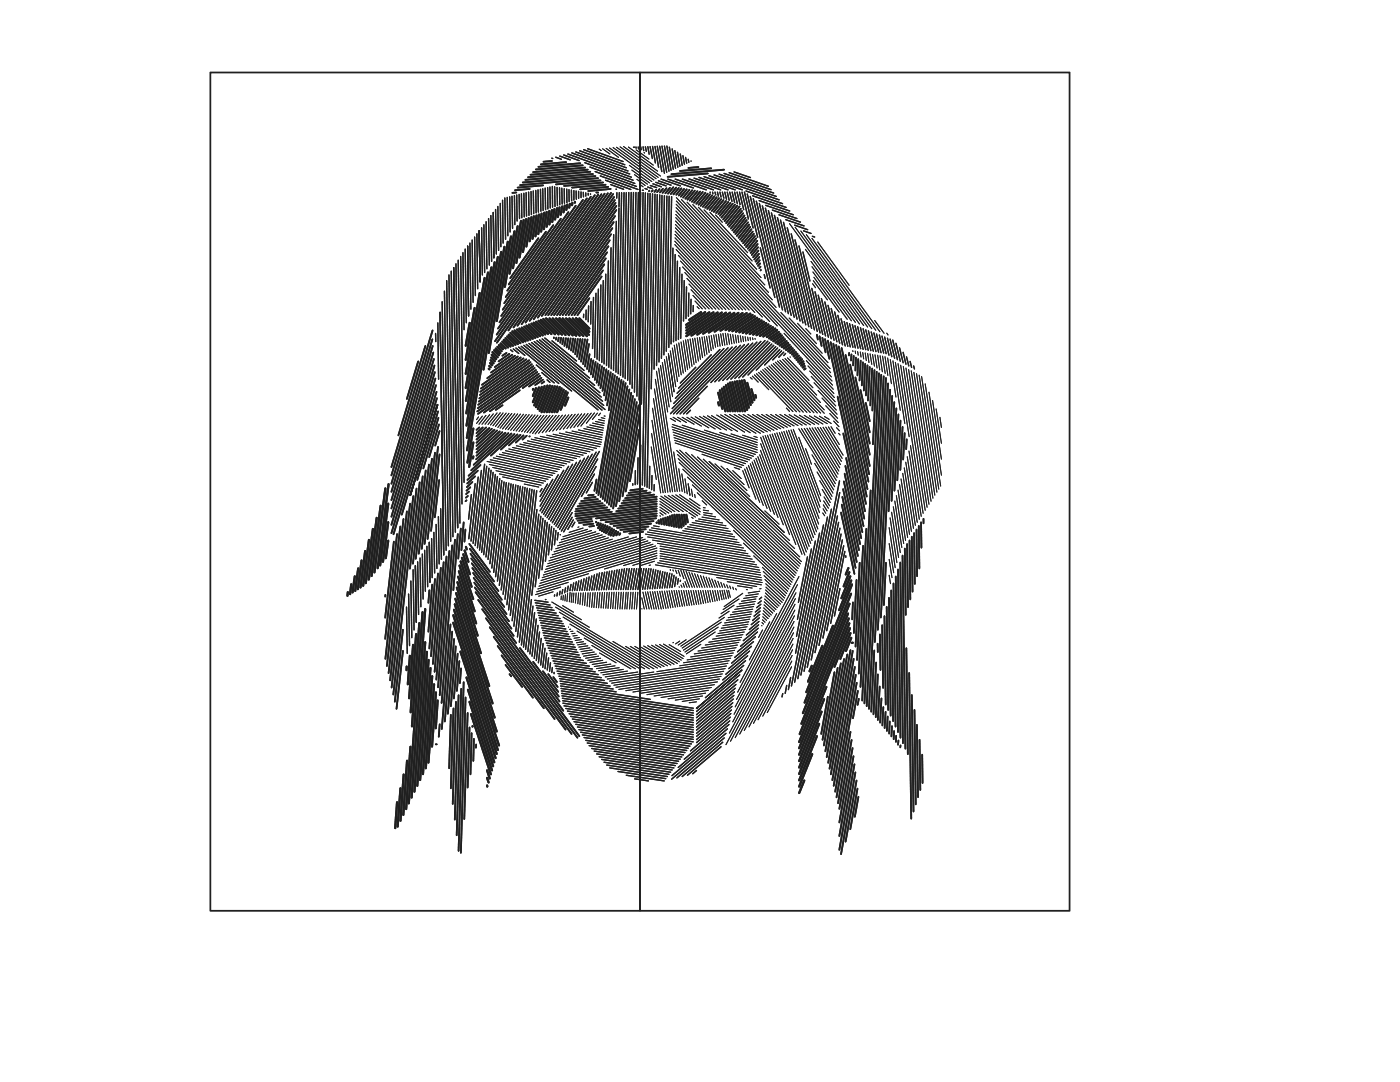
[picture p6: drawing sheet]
<svg xmlns="http://www.w3.org/2000/svg" width="279mm" height="216mm" viewBox="0 0 279 216" stroke-linecap="round" stroke-linejoin="round" font-family="sans-serif">
<!-- layer: Layer 3 -->
<g fill="none" stroke="#231f20" stroke-width=".35">
<path d="M83.5 72.1l-2.3 7.5M84.9 69l-5.4 17.9M86.3 67.7l-8.2 27.2M86.3 65.9l-8.2 27.3M86.4 69l-8.3 27.5M86.5 70.3l-8.4 27.8M86.6 71.6l-8.5 28.2M86.7 72.9l-8.6 28.5M86.8 74.3l-8.7 28.8M86.9 75.5l-8.8 29.2M87 76.9l-8.9 29.5M87.1 78.2l-8.6 28.4"/>
<path d="M87.2 79.5l-7 23.2M81.9 98.8l5.4-18-5.4 18M87.4 82.1l-4.1 13.7M87.5 83.4l-3 10.1M87.6 84.7l-2 6.5M87.7 86l-.8 2.9M85.7 117.8l-.2 2.5M86.3 116.7l-.8 9.3M86.8 115.5l-1.1 13.9M87.4 114.4l-1.4 16.5M88 113.3l-1.6 19.2M88.5 112.2l-1.8 21.9"/>
<path d="M89.1 111l-2 24.6M89.7 110l-2.3 27.1M90.2 108.8l-2.4 29.9M177.4 119.3l.4 23.5M177.9 117.8l.3 26.1M178.3 116.4l.4 28.6M178.8 115l.4 31.1M179.2 113.6l.5 33.6M179.7 112.3l.5 36M180.1 110.9l.6 38.5M180.6 109.5l.2 13.2M181 108.6l.2 12.5"/>
<path d="M181.5 107.8l.2 11.8M182 107.1l.1 11M182.4 106.4l.2 10.1M182.9 105.7l.1 9.3M183.4 104.9l.1 8.5M183.8 104.2l.1 5.1M184.3 103.5v.9M175.2 128.4v1.7M175.6 126.6l.1 7.1M176.1 124.8l.1 12.5M176.5 122.9l.3 17.7M177 121.1l.3 20.6"/>
<path d="M180.9 129.4l.3 21.1M181.4 134.3l.5 29.1M182 138.7l.3 23.2M182.5 141.7l.3 18.8M183 144.6l.2 14.5M183.5 147.6l.2 10M184 150.6l.1 5.6"/>
</g>
<g fill="none" stroke="#231f20" stroke-width=".26">
<path d="M151.9 119.9l-.6 .5M152 119.2l-.5 .4M146.3 139.5l-7.3 6.2M146.5 138.8l-7.5 6.3M146.6 138l-7.6 6.5M146.7 137.3l-7.7 6.5M146.9 136.6l-7.9 6.6M147.3 135.6l-8.3 7M147.6 134.7l-8.6 7.3M148.4 132.8l-7.6 6.4M148.8 131.8l-4.6 3.9M149.2 130.9l-4.4 3.6"/>
<path d="M149.6 129.9l-4.2 3.5M150 129l-4 3.3M150.4 128l-3.8 3.2M150.8 127.1l-3.6 3M151.2 126.1l-3.4 2.9M151.3 125.4l-3 2.4M151.4 124.7l-2.5 2M151.5 124l-2 1.6M151.5 123.3l-1.6 1.3M151.6 122.6l-1.4 1.2M151.7 121.9l-1.2 1M151.8 121.3l-1 .8"/>
<path d="M151.8 120.6l-.8 .7M139 141.4l9-7.7-9 7.7M139 153.8l-.7 .6M143.9 149l-6.7 5.7M144.2 148.1l-8.1 6.9M144.5 147.2l-9.4 8M144.9 146.3l-10.9 9.2M145.2 145.4l-11.1 9.4M145.5 144.6l-10.1 8.5M145.6 143.8l-9 7.7M145.7 143.1l-7.9 6.7M145.9 142.4l-6.9 5.8"/>
<path d="M146 141.7l-7 5.9M146.1 140.9l-7.1 6M146.2 140.2l-7.2 6.1"/>
</g>
<circle cx="87" cy="148.5" r=".18" fill="#231f20"/>
<g fill="none" stroke="#231f20" stroke-width=".35">
<path d="M103 38.4l-.7 .1M105.7 37.7l-2.9 .3M108.4 37l-5.1 .4M110.2 32.1l-1.7 .2M113 32.3l-5.1 .5M115.8 32.6l-8.3 .7M116.3 33l-9.4 .8M116.8 33.4l-10.4 .9M117.3 33.9l-11.4 1M117.8 34.3l-12.4 1.1M118.3 34.7l-13.4 1.2M118.8 35.1l-14.5 1.3"/>
<path d="M119 38.4h.4M119.3 35.6l-15.5 1.3M119.8 36l-8.8 .8M120.4 36.4l-7.8 .7M120.9 36.9l-6.7 .5M121.4 37.3l-5.6 .5M121.9 37.7l-4.5 .4M129.6 38l-.1 .1M130.3 38l-.3 .2M130.9 37.8l-.3 .5M131.6 37.7l-.5 .6M132.3 37.7l-.6 .7"/>
<path d="M133 37.5l-.8 1M133.7 37.5l-.9 1.1M134.4 37.4l-1.1 1.2M134.9 37.4l-1 1.3M135.5 37.5l-1.1 1.3M136 37.6l-1 1.3M136.5 37.7l-1 1.3M137 37.8l-1.1 1.4M137.6 37.9l-1.3 1.5M138.1 38l-1.3 1.7M138.7 38l-1.5 1.8M139.2 38.1l-1.6 1.9"/>
<path d="M139.4 33.3l-2 .2M139.7 38.2l-1.6 2.1M140.2 38.3l-1.7 2.1M140.8 38.5l-1.8 2.2M141.2 38.6l-1.8 2.3M141.3 34.6l-8.1 .7M141.7 38.8l-1.9 2.3M141.9 33.6l-6.2 .5M142.1 39l-1.8 2.3M142.6 39.2l-1.9 2.3M143 39.4l-1.8 2.3M143.5 39.5l-1.9 2.4"/>
<path d="M143.9 39.7l-1.8 2.4M144.4 39.9l-1.9 2.4M144.5 33.9l-10.5 .9M144.9 40.1l-2 2.4M145.3 40.3l-1.9 2.4M145.8 40.5l-2.1 2.5M146.2 40.6l-2.2 2.8M146.7 40.8l-2.4 3M147.1 41l-2.5 3.1M147.6 41.2l-2.7 3.3M147.9 41.7l-2.7 3.2M148.1 42.1l-2.6 3.1"/>
<path d="M148.3 42.6l-2.4 3M148.6 43l-2.4 3M148.8 43.5l-2.3 2.9M149 43.9l-2.2 2.8M149.3 44.4l-2.2 2.7M149.5 44.8l-2.1 2.6M149.7 45.3l-2 2.5M150 45.8l-2 2.4M150.2 46.2l-1.9 2.3M150.5 46.7l-1.9 2.2M150.7 47.1l-1.8 2.2M150.9 47.6l-1.7 2"/>
<path d="M151.1 48.1l-1.6 1.9M151.2 48.7l-1.4 1.8M151.3 49.3l-1.3 1.6M151.4 50l-1.1 1.3M151.5 50.7l-1 1.1M151.5 51.3l-.7 .9M151.6 51.9l-.5 .7M151.7 52.6l-.4 .5M151.8 53.2l-.3 .3M151.8 53.9v.1M101.1 70.4l-.8 .6M101.7 70.6l-2.2 1.5"/>
<path d="M102.2 70.8l-3.4 2.4M102.8 71l-4.8 3.3M103.3 71.1l-6.1 4.4M103.7 77.9l-5.9 4.2M103.9 71.3l-7.7 5.5M104.5 71.5l-8.5 6M105 71.7l-9.1 6.5M105.6 71.9l-9.8 6.9M105.9 72.3l-10.2 7.2M106.1 72.7l-10.5 7.4M106.4 73.1l-11 7.7M106.7 73.4l-11.3 8.1"/>
<path d="M107 73.8l-11.8 8.3M107.2 74.2l-11.8 8.4M107.5 74.6l-10.9 7.7M107.8 75l-3.5 2.4M108.1 75.4l-2.5 1.7M108.4 75.8l-1.6 1M108.6 76.1l-.5 .4M163 66.8l.2 .9M163.6 67.1l.4 1.9M164.1 67.4l.7 2.9M164.6 67.7l.9 3.9M165.2 68l7.4 34"/>
<path d="M165.8 68.3l7 32.2M166.3 68.6l6.7 30.5M166.9 68.8l6.2 28.8M167.2 79.2l5.3 24.3M167.4 69.1l5.9 27M168 69.4l5.5 25.2M168.8 70.8l4.8 22.2M169.5 70.4l-.1 .5M169.7 72.8l3.9 17.9M169.9 70.7l-.1 1.2M170.4 71l-.1 1.9M170.7 75.3l2.9 13.2"/>
<path d="M170.8 71.4l-.1 2.5M171.3 71.7l-.2 3.2M171.7 77.8l1.9 8.5M171.8 72l-.3 3.9M172.2 72.3l-.2 4.6M172.7 72.6l-.3 5.3M173.1 72.9l-.3 6M173.6 73.2l-.4 6.7M174.1 73.5l-.4 7.4M174.5 73.8l-.4 8.1M175 74.2l-.8 14.4M175.4 74.5l-3.3 65.3"/>
<path d="M175.9 74.8l-3.4 65.5M176.4 75.1l-3.4 65.8M176.8 75.4l-3.4 66M177.2 76.5l-2.6 51.6M177.6 77.8l-2.4 47.9M178.1 79l-2.3 44.2M82.5 99l-4.3 38.2M83.1 97.5l-4.6 41.1M83.8 96.3l-2 17.2M84.4 95l-2 17.5M85 93.9l-2 17.6M85.6 92.7l-2 17.8"/>
<path d="M86.2 91.5l-2 18M86.8 90.3l-2.1 18.2M87.4 89.2l-2.1 18.3M87.6 95.8l-.8 7.4M87.7 90.7l-1.7 15.2M93.1 99.8l-.2 .2M93.4 99l-.4 .3M93.6 98.1l-.6 .5M93.9 97.2l-.8 .7M94.3 96.2l-1.1 1M94.8 95l-1.5 1.5M95.4 93.9l-2.1 1.9"/>
<path d="M95.7 85.3l-.6 .5M95.9 92.8l-2.4 2.1M96.3 85.3l-1.2 1.1M97 85.3l-1.9 1.8M97.7 85.4l-2.6 2.3M98.1 85.6l-3 2.7M98.7 85.7l-3.6 3.3M99.2 85.9l-4.1 3.8M99.7 86.1l-4.6 4.2M100.3 86.2l-5.2 4.7M100.3 80.9l-1.4 .9M100.9 86.3l-5.9 5.4"/>
<path d="M101.5 86.4l-7 6.3M102.1 86.5l-8.1 7.3M102.7 86.6l-4.7 4.3M103.3 86.7l-3.3 3M103.9 86.8l-2.3 2.1M104.5 86.9l-1.6 1.4M105.1 87l-.8 .7M105.7 87.1h-.1M118.5 98.7l-1.1 .1M118.9 99.2l-2.3 .3M119.3 99.6l-3.3 .4M128.3 97.5l-2.5 .3"/>
<path d="M129 97.9l-3.6 .5M129.8 98.3l-4.7 .6M130.6 98.7l-5.8 .7M131.1 99.1l-6.7 .8M131.1 99.6l-7 .8M167.4 80.7l.2 .2M168.1 99.2l2.9 12.9M168.3 97.6l2.9 13.3M168.3 86.5l4 18.5M168.4 96.1l3 13.7M168.6 94.5l3.1 14.1M168.7 93l3.2 14.4"/>
<path d="M168.9 91.4l3.2 14.8M172.8 80.4l.8 3.7M173.8 97.9l-2.1 39.2M178.5 80.2l-1.2 21.8M178.9 81.5l-1 18.4M179.3 82.7l-.8 15.2M179.7 83.9l-.6 11.9M180.1 85.2l-.4 8.6M180.5 86.4l-.3 5.3M181 87.7l-.2 1.9M76.9 118.7v.3M78.6 108.1l-1.7 15.2"/>
<path d="M79.2 106.6l-2.3 20.9M79.9 105.1l-3 26.4M80.5 103.6l-3.3 29.3M81.2 102.1l-3.6 32.2M81.8 100.5l-3.9 35.3M90.8 107.7l-2.7 32.6M91.4 106.6l-.9 11.2M92 105.5l-.6 6M92.5 104.2l-.4 5.6M92.9 105.7l-.2 2.4M93.7 108.5l4.1 5.6M93.8 109.5l4.8 6.5"/>
<path d="M93.9 110.5l5.6 7.4M94 111.4l6.1 8.3M94.2 112.4l6.4 8.7M94.3 113.3l6.8 9.2M94.4 114.3l7.2 9.7M94.5 115.3l7.6 10.1M94.6 116.2l7.9 10.7M94.8 117.2l8.2 11.1M94.9 118.2l17.5 23.6M95.4 119.7l20.2 27.2M117.9 103.1l-2.9 .4M118.1 103.6l-2.8 .3"/>
<path d="M118.2 104l-2.7 .3M118.4 104.5l-2 .2M118.6 104.9l-1 .2M119.8 100l-4.1 .5M120.3 100.4l-5 .6M120.7 100.8l-5.8 .8M121.2 101.3l-6.4 .8M121.6 101.7l-6.8 .8M122.1 102.1l-7.3 .9M128.3 106.1l-2.7 .4M128.9 105.6l-4.4 .5M129.4 105.1l-5.6 .6"/>
<path d="M129.9 104.5l-6.7 .8M130.4 104l-7.9 .9M130.9 103.4l-9.1 1.1M131.1 100.1l-7.4 .9M131.1 100.5l-7.7 1M131.1 101l-8.1 1M131.1 101.5l-13.1 1.6M131.1 102l-12.2 1.4M131.1 102.5l-11.2 1.3M131.1 102.9l-10.2 1.3M167.8 102.3l2.7 12.2M168 100.7l2.7 12.6"/>
<path d="M170.9 115.7l-.5 10.6M171.6 112.3l-.9 16.7M172.3 108.9l-1.2 22.8M172.9 105.5l-1.5 28.9M176.8 112.3l-.4 8.4M80.4 125.7l-1.6 14.3M80.4 129.9l-1.3 11.5M89.9 124.6l-1.7 20.9M90.2 126l-1.4 18M90.6 127.5l-1.2 14.9M91 129l-1 11.9M91.3 130.4l-.7 9"/>
<path d="M91.5 138.7l-.7 24.8M91.7 131.9l-.5 6M92 133.4l-.2 2.9M92 137.4l-.9 29.3M92.5 136.1l-1 33.7M92.9 139.2l-.9 31M96.2 121.6l19 25.6M97 123.4l17.1 23M97.7 125.2l15.2 20.4M98.5 127.1l12.2 16.4M99.3 128.9l9.2 12.4M100.1 130.8l6.3 8.4"/>
<path d="M100.9 132.7l3.3 4.4M101.7 134.5l.3 .5M103.8 129.3l7.9 10.7M106.4 132.1l5.1 6.9M108.4 133.9l3 4.1M109.4 134.5l1.9 2.6M110.4 135.1l.7 1M165.2 139l-1.3 7.4M166.5 134.1l-2.3 13.5M167.2 133.3l-2.8 15.4M167.8 132.4l-3.1 17.5M168.5 131.5l-3.5 19.6"/>
<path d="M169.1 130.6l-3.8 21.6M169.7 129.7l-4.1 23.7M170.2 129.9l-4.4 24.6M170.2 120.2l-.1 3.4M170.4 131.5l-4.3 24.2M170.6 133.1l-4.2 23.7M170.8 134.7l-4.1 23.3M171 136.2l-4.1 22.9M171.2 137.9l-1 5.4M171.4 139.4l-.2 1.2M174.5 129.8l-.6 12.2M174.9 132.2l-.6 10.3"/>
<path d="M175.2 134.6l-.4 8.5M175.6 137l-.4 6.7M175.9 139.4l-.3 4.8M87.8 144.5l-.2 2.5M90 142.6l-.4 10.7M90.5 141.4l-.5 15.9M91 140l-.6 20.4M93.3 142.3l-.6 21.1M93.7 145.2l-.4 11.9M94.1 146.3l-.2 8.2M94.6 147.4l-.1 4.4M95 148.6v.6"/>
<path d="M169.7 146l-2.5 14.3M170 147.7l-2.5 13.7M170.1 149.3l-2.6 14.8M170.3 150.9l-2.8 15.9M170.5 152.5l-3 17.1M170.7 154.1l-2.9 16.3M170.9 155.7l-2.1 12.2M171.1 157.4l-1.4 8.1M171.3 159l-.7 4M176.3 141.1l-.2 3.7M176.7 142l-.2 3.3M177.2 143l-.2 2.8"/>
<path d="M177.6 144l-.1 2.4M178 144.9l-.1 2M178.4 145.9v1.6M178.8 146.8v1.2M179.3 147.8l-.1 .8M179.7 148.7v.4"/>
</g>
<g fill="none" stroke="#231f20" stroke-width=".2">
<path d="M119.6 29.8l.4 .3M120.3 29.7l1.4 1M121 29.6l2.5 1.8M121.6 29.5l8.9 6.4M122.4 29.5l8.5 6.2M123 29.4l8.4 6M123.8 29.3l8 5.8M124.4 29.2l6.8 5M125.4 29.3l5 3.7M125.6 33l4.5 3.2M126.1 33.9l3.5 2.6M126.6 34.8l2.6 2"/>
<path d="M127 29.9l2.5 1.8M127.1 35.8l1.7 1.2M127.6 36.7l.7 .6M128.5 30.4l.1 .1M135 39.4l19.1 20.4M136 39.8l17.4 18.6M134.7 48.1l12.8 13.7M134.7 48.8l12.1 13M134.7 46.8l14.1 15M134.7 47.4l13.5 14.4M134.8 46.1l14.7 15.8M134.8 44.8l17.3 18.5"/>
<path d="M134.8 45.5l15.8 16.9M134.8 44.1l18.8 20.1M134.9 42.8l31.1 33.2M134.9 43.4l20.2 21.6M134.9 42.1l31 33.1M134.9 49.8l11.3 12M134.9 40.7l30.8 32.8M134.9 41.4l30.9 33M135 40.1l19.9 21.2M135.4 51l10.1 10.8M135.8 52.1l9 9.7M136.2 53.2l8 8.5"/>
<path d="M136.7 54.4l6.8 7.3M137.1 55.5l5.7 6.2M137.1 40.3l15.5 16.6M137.5 56.7l4.7 5M137.9 57.8l3.6 3.8M138.3 40.8l13.6 14.6M138.3 58.9l2.6 2.7M139.4 41.3l11.6 12.4M140.5 41.9l9.6 10.2M141.7 42.4l7.5 8M142.8 42.9l1.4 1.5M157.6 44.6l14.8 20.4"/>
<path d="M158.7 45.3l14.5 20M159.8 46.1l14.2 19.5M160.7 49.7l10.8 15M160.9 46.8l13.9 19.1M161.9 52.2l8.8 12.1M162.1 53.2l7.8 10.8M162.1 47.6l13.5 18.6M162.2 56.6l.6 .8M162.2 54.3l6.9 9.4M162.3 56l2.8 3.8M162.4 55.3l5.1 7M163.2 48.3l6.3 8.6"/>
<path d="M130.4 79.5l2.9 18.7M130.6 77.6l3.2 20.6M130.8 75.7l3.4 22.4M131 74.1l3.7 24M131.4 73.5l3.8 24.6M131.8 72.9l1.4 9.3M132.2 72.3l1.3 8.9M132.6 71.7l1.3 8.5M133 71.2l1.2 8M133.4 70.6l1.1 7.6M133.8 70l1.1 7.2M134.2 69.4l1 6.7"/>
<path d="M134.6 68.9l.9 6.2M135 68.6l1 6.2M135.5 68.4l.9 6M135.9 68.2l.9 5.9M136.4 68l.8 5.8M136.8 67.8l.8 5.6M137.3 67.7l.8 5.4M137.7 67.6l.8 5.1M138.2 67.6l.7 4.8M138.7 67.5l.7 4.5M138.7 60.1l1.5 1.5M139.1 61.2l.4 .4"/>
<path d="M139.2 67.4l.6 4.3M139.6 67.3l.6 4.1M140.1 67.3l.6 3.7M140.5 67.2l.6 3.5M141 67.1l.5 3.2M141.5 67l.4 3M141.9 67l.5 2.6M142.4 66.8l.4 2.5M142.9 66.8l.4 2.3M143.4 66.7l.3 2.4M143.8 66.6l.4 2.4M144.3 66.5l.4 2.4"/>
<path d="M144.8 66.5l.3 2.3M145.3 66.6l.3 2.1M145.7 66.7l.3 1.9M146.2 66.8l.3 1.7M146.8 66.8l.2 1.6M147.3 66.9l.1 1.4M147.7 67l.2 1.2M148.2 67.1l.2 1.1M148.7 67.2l.1 .8M149.2 67.3l.1 .7M149.7 67.3l.1 .6M149.7 75.3l.4 .4"/>
<path d="M150.2 75.1l1.1 1.2M150.2 67.4l.1 .4M150.6 74.8l2.8 3M150.7 67.5v.2M151 74.6l7.2 7.5M151.4 74.3l7.6 7.9M151.8 74l7.8 8.2M152.2 73.8l8.1 8.4M152.6 73.5l8.4 8.8M153.1 73.3l8.6 9M153.5 73l8.9 9.4M153.9 72.8l9.2 9.6"/>
<path d="M154.3 72.5l9.5 9.9M154.7 72.3l9.8 10.2M155.2 72l9.3 9.8M155.6 71.9l8.1 8.4M155.8 62.4l9.5 10M156.2 71.7l6.8 7.2M156.5 66.5l9.7 10.4M156.7 71.5l5.5 5.9M157.2 71.4l4.3 4.5M157.5 63.5l6.6 7M157.7 71.2v.1M159.2 64.5l3.8 4.1"/>
<path d="M160.8 65.6l1 1.1M160.9 72l5.4 5.7M161.3 73l5.1 5.5M161.6 74l4.9 5.3M161.9 75.1l4.8 5.1M162.5 76.4l4.3 4.6M163.3 77.9l3.6 3.9M164 79.4l3.1 3.3M170.2 70v.2M170.7 70v.5M171.2 70.2l.1 .7M171.7 70.2l.1 1"/>
<path d="M172.2 70.3l.2 1.3M172.7 70.4l.2 1.6M173.2 70.5l.2 1.8M173.6 70.6l.4 2.1M174.1 70.7l.4 2.4M174.6 63.9l1.8 2.6M174.6 70.8l.4 2.6M175.2 70.9l.4 2.9M175.6 71l.5 3.2M176.1 71.1l.6 3.4M176.6 71.2l.6 3.7M177 66.5l.2 .3"/>
<path d="M177.2 71.4l.7 5.2M177.7 71.7l1.1 7.5M178.2 72l1.5 9.9M178.7 72.3l1.9 12.2M179.2 72.6l2.2 14.5M179.7 72.9l4.5 29.5M180.3 73.1l4.3 28.7M180.8 73.4l4.2 27.8M181.3 73.7l4.1 26.9M181.9 74l3.9 26M182.4 74.3l3.8 25.1M182.9 74.6l3.7 24.2"/>
<path d="M183.4 74.9l3.6 23.3M183.9 75.1l3.5 22.5M184.6 76.6l3.1 20.4M185.4 78.3l2.5 16.5M186.1 79.9l1.8 11.7M95.5 83.2l-.4 .5M96.3 83l-1.2 1.5M97 82.9l-1.4 1.8M97.2 92.1l13.1 2.8M97.7 92.7l12.1 2.6M97.7 82.7l-1.5 2M97.8 91.7l12.9 2.8"/>
<path d="M98.3 93.3l11.1 2.3M98.5 91.4l12.7 2.7M98.5 82.6l-1.7 2.1M99 93.9l9.9 2.1M99.1 91l12.5 2.7M99.2 82.4l-1.8 2.3M99.7 94.6l8.7 1.8M99.7 90.6l12.4 2.7M99.8 82.4l-1.9 2.4M100.3 90.3l12.3 2.6M100.3 95.2l7.7 1.6M100.4 82.4l-2 2.6"/>
<path d="M100.9 89.9l12.2 2.7M101 82.4l-2.1 2.7M101.5 89.6l12.2 2.6M101.6 82.5l-2.2 2.8M102.1 82.5l-2.3 2.9M102.3 89.3l12.1 2.6M102.7 82.5l-2.4 3.1M103 88.9l12.1 2.6M103.3 82.6l-2.4 3.1M103.8 88.6l11.9 2.6M103.9 82.6l-2.5 3.1M104.5 82.7l-2.6 3.2"/>
<path d="M104.5 88.3l11.9 2.5M104.6 96.6l2.9 .6M105 82.7l-2.5 3.2M105.3 88l11.8 2.5M105.6 82.7l-2.6 3.3M106 87.6l11.7 2.6M106.2 82.8l-2.6 3.3M106.7 87.3l11.7 2.5M106.8 82.8l-2.7 3.4M107.3 82.8l-2.6 3.4M107.8 87.1l11.2 2.4M107.9 82.9l-2.7 3.4"/>
<path d="M108.5 82.9l-2.7 3.5M109.1 86.8l10.6 2.3M109.1 82.9l-2.8 3.6M109.7 82.9l-2.9 3.7M110.3 82.9l-2.8 3.6M110.4 86.6l9.5 2.1M111 82.9l-2.8 3.4M111.6 82.9l-2.7 3.3M111.6 86.4l8.4 1.8M112.2 82.8l-2.6 3.3M112.9 82.8l-2.6 3.2M112.9 86.2l7.2 1.5"/>
<path d="M113.5 82.8l-2.5 3.1M114.2 86l5.9 1.3M114.2 82.7l-2.5 3M114.8 82.7l-2.4 2.9M115.4 85.8l4.8 1M115.4 82.6l-2.3 2.9M116.1 82.6l-2.3 2.8M116.5 85.5l3.8 .8M116.7 82.5l-2.2 2.8M117.1 85.2l3.3 .7M117.4 82.5l-2.2 2.6M117.7 84.8l2.7 .6"/>
<path d="M118 82.4l-2.1 2.6M118.3 84.4l2.2 .5M118.6 82.4l-1.6 2.1M118.8 84.1l1.8 .4M119.2 82.4l-1 1.3M119.4 83.7l1.2 .3M119.8 82.4l-.3 .5M120 83.3l.7 .2M120.6 83h.2M130 89.2l1 6.5M130 86.5l1.9 11.9M130.1 83.9l2.2 14.4"/>
<path d="M130.2 81.5l2.6 16.8M131.7 99.5l3.8 2.6M131.9 99l4.5 3.1M132.6 98.9l4.6 3.2M133.4 98.8l5.8 4.1M133.8 83.5l1 .6M134.1 85.2l16.7 5.5M134.1 98.8l5.6 3.9M134.2 84.7l16.9 5.6M134.2 85.7l16.2 5.4M134.3 86.2l15.7 5.2M134.3 83.3l1.5 .9"/>
<path d="M134.4 86.8l15.2 5M134.4 90.2l1.3 7.8M134.5 87.3l14.7 4.8M134.6 87.9l14.2 4.6M134.8 88.4l13.6 4.5M134.9 98.7l4.9 3.4M135.2 83.3l1.8 1M135.5 93.5l.6 4.6M135.6 98.7l4.1 2.8M136.1 94.6l.6 3.7M136.1 84.8l15 5M136.1 83.3l2.4 1.4"/>
<path d="M136.7 95.5l.5 3M137.1 83.3l2.9 1.7M137.3 96.6l.4 2.2M137.6 99.5l2.1 1.4M137.9 83.2l3.6 2.2M138 97.6l.2 1.5M138.6 98.7l.1 .6M138.7 83.1l4 2.5M139.6 83.1l4.3 2.6M140.1 90.6l7.9 2.7M140.4 83l4.6 2.8M140.6 85.8l10.5 3.5"/>
<path d="M141.2 83l4.9 2.9M142 82.9l5.2 3.2M143 82.8l5.6 3.4M143.6 86.3l7.5 2.5M143.8 82.8l5.9 3.5M144.7 82.7l6.2 3.8M145.6 82.7l6.2 3.8M145.9 86.6l5.2 1.7M146.5 82.7l5.9 3.6M146.5 93.3l1.1 .4M147.4 82.7l5.7 3.5M148.2 86.8l2.9 1"/>
<path d="M148.2 93.9l1.3 3.4M148.3 82.7l5.5 3.3M148.6 93.6l2.3 6M149 93.2l2.6 7M149.2 82.7l5.2 3.2M149.4 92.9l2.9 7.9M149.7 92.5l3.4 8.9M150.1 92.2l3.7 9.9M150.2 82.7l4.9 3M150.5 87.1l.6 .2M150.5 91.8l4.1 10.9M150.9 91.5l4.4 11.8"/>
<path d="M151.1 82.7l4.7 2.9M151.2 91.1l5.1 13.6M151.6 90.8l6 15.9M151.8 89.8l7 18.8M151.8 87.3l8.8 23.4M151.8 88.5l8.3 22.1M152 82.7l4.4 2.7M152.3 87l8.6 23.1M152.7 86.9l8.5 22.7M152.9 82.7l4.2 2.6M153.2 86.8l8.3 22.2M153.7 86.7l8.1 21.7"/>
<path d="M153.8 82.7l4 2.4M154.1 86.6l8 21.2M154.6 86.5l7.8 20.8M154.7 82.7l3.8 2.3M155 86.4l7.7 20.3M155.5 86.3l7.5 19.8M155.6 82.7l3.7 2.2M156 86.2l7.2 19.4M156.4 86.1l7 18.5M156.6 82.7l3.5 2.1M156.9 81.4l.7 .7M156.9 86l6.5 17.4"/>
<path d="M157.4 85.9l6.2 16.4M157.5 82.7l3.4 2.1M157.9 85.8l5.7 15.4M158.3 85.7l5.4 14.4M158.5 82.8l3.2 2M159.4 85.6l7.2 11.5M159.4 87.3l4.4 11.6M159.5 82.8l3.1 1.9M159.9 85.5l6.8 11M160.5 85.5l6.4 10.4M160.5 82.9l2.9 1.8M160.8 89.5l1.1 3.1"/>
<path d="M161 85.4l6.1 9.8M161.5 83l2.7 1.6M161.6 85.4l5.6 9.2M162.1 90.8l4.3 7M162.1 85.4l5.3 8.6M162.5 83l2.6 1.5M162.6 92.4l3.6 6M162.7 85.3l4.9 8.1M163.1 94.2l2.9 4.8M163.2 85.3l4.5 7.4M163.5 83l2.4 1.5M163.6 95.9l2.3 3.7"/>
<path d="M163.7 85.3l4.2 6.8M164.1 97.6l1.6 2.7M164.3 85.3l3.8 6.2M164.4 99.9l.9 1.5M164.5 99.2l1.1 1.7M164.5 83.1l1 .6M164.8 85.2l3.5 5.6M164.8 81l2.4 2.5M165.3 85.2l2.2 3.5M165.6 82.5l1.7 1.8M165.9 85.1l.8 1.4M166.4 84l1 1.1"/>
<path d="M166.9 85.3l.6 .7M167.4 86.5l.3 .3M178.6 100l1.4 9.2M178.9 98.9l1.5 9.6M179.2 97.8l1.5 10M179.5 96.7l1.6 10.5M179.8 95.6l1.7 11M180.2 94.4l1.7 11.6M180.5 93.4l1.8 12M180.8 92.2l1.9 12.6M181.1 91.1l2 13.1M181.4 90l2.1 13.6"/>
<path d="M181.7 88.9l2.2 14.1M186.8 81.6l1.1 6.9M187.6 83.3l.3 2M110.4 118.1l-2.9 .9M111.9 117.1l-5 1.6M112 118.9v.8M112.4 118.8l-.1 1M112.8 118.6l-.1 1.3M113.3 118.4l-.2 1.6M113.4 116.2l-6.3 1.9M113.8 118.2l-.2 1.9M114.2 118.3l-.2 1.9"/>
<path d="M114.5 118.3l-.1 1.9M115 118.3l-.2 2M115.5 118.3l-.2 2.2M115.5 105.1l-.2 .1M115.9 118.3l-.2 2.3M116.4 105.4l-2.8 .8M116.4 118.3l-.2 2.4M116.9 118.3l-.2 2.5M117.2 105.6l-4.9 1.5M117.4 118.3l-.2 2.7M117.5 114.5l-10.2 3M117.8 118.3l-.2 2.8"/>
<path d="M118.1 105.9l-6.1 1.8M118.3 118.3l-.2 2.9M118.8 118.2l-.3 3M118.9 106.1l-7.3 2.2M119.3 118.2l-.3 3.1M119.6 106.4l-8.3 2.5M119.7 118.2l-.2 3.1M120.2 106.7l-9.3 2.8M120.2 118.2l-.2 3.1M120.7 118.2l-.3 3.1M120.8 107l-10.2 3.1M121.2 118.2l-.3 3.2"/>
<path d="M121.4 107.3l-11.2 3.4M121.6 118.2l-.3 3.2M122.1 118.2l-.3 3.2M122.2 107.6l-12.4 3.7M122.5 118.2l-.2 3.3M123 118.2l-.2 3.3M123.5 118.2l-.3 3.3M124 118.2l-.3 3.3M124.4 118.2l-.2 3.3M125 118.2l-.3 3.3M125.4 118.2l-.3 3.3M125.4 107.1l-15.8 4.8"/>
<path d="M125.9 118.2l-.3 3.3M126.4 118.2l-.3 3.3M126.8 118.2l-.2 3.3M127 107.1l-17.7 5.4M127.3 118.2l-.3 3.3M128.1 119.3l.5 2.2M128.3 107.2l-19.2 5.8M128.3 118.1l.8 3.4M128.8 107.6l-19.9 6M128.8 106.6l20 3.3M128.8 118.1l.8 3.4M129.2 106.2l19.2 3.2"/>
<path d="M129.3 107.1l19.9 3.4M129.3 118.1l.7 3.4M129.3 107.9l-20.6 6.3M129.6 105.7l18.3 3.1M129.7 118.1l.8 3.4M129.8 108.3l-21.4 6.4M129.8 112.7l-.2 .1M130 105.3l17.5 3M130.2 107.8l19.5 3.2M130.2 118.1l.8 3.4M130.3 108.6l-22.1 6.7M130.4 104.9l1.1 .2"/>
<path d="M130.6 112l-2.7 .8M130.7 118l.8 3.5M130.8 112.7l21.3 3.5M130.8 108.9l-22.8 6.9M131.1 111.4l-4.8 1.4M131.1 109.9l-23.5 7.1M131.1 110.4l-10.5 3.1M131.1 109.4l-23.3 7M131.1 110.9l-6.7 2M131.2 118l.8 3.5M131.2 108.4l18.9 3.2M131.2 112.3l20.8 3.5"/>
<path d="M131.7 111.9l20.2 3.4M131.7 118l.7 3.5M131.7 100l3 2.1M131.7 100.6l2.3 1.6M131.7 101.2l1.8 1.2M131.7 101.7l1.2 .9M131.7 102.3l.6 .5M131.7 102.9l.1 .1M131.7 110.4l19.9 3.4M131.7 110l19.7 3.2M131.7 109.5l19.3 3.2M131.7 109l18.9 3.1"/>
<path d="M131.7 111.4l20.1 3.3M131.7 110.9l20 3.4M132.1 117.9l.8 3.5M132.6 117.9l.8 3.4M133.1 117.9l.7 3.4M133.5 117.9l.8 3.3M133.8 113.7v.1M134 117.9l.8 3.2M134.3 113.7l.1 .2M134.5 117.8l.7 3.3M134.8 113.8l.3 .6M135 117.8l.7 3.2"/>
<path d="M135.4 113.8l.4 1.2M135.5 117.8l.7 3.2M135.5 117.1l.1 .1M135.9 113.8l.6 1.7M135.9 116.7l.2 .5M136 117.8l.6 3.1M136.3 105.9l10.8 1.8M136.3 116.4l.3 .8M136.4 113.8l1.2 3.4M136.4 117.8l.7 3.1M136.7 116.1l.4 1.1M136.7 105.5l9.9 1.6"/>
<path d="M136.9 117.8l.7 3M136.9 114l1.2 3.2M137.2 105.1l9 1.5M137.4 117.8l.7 2.9M137.5 102.3l1.3 .9M137.5 114.1l1.1 3.1M137.7 104.7l8 1.3M137.9 117.8l.6 2.9M138 103.2l.3 .2M138.1 114.3l1.1 2.9M138.1 104.3l7.2 1.2M138.4 117.8l.6 2.8"/>
<path d="M138.6 114.5l1 2.7M138.8 103.9l6.1 1M138.9 117.8l.6 2.8M139.2 114.7l.9 2.5M139.3 117.8l.6 2.7M139.4 103.6l4.8 .7M139.8 117.8l.6 2.6M139.8 114.8l.9 2.4M140.1 103.2l3.4 .5M140.3 117.8l.6 2.5M140.4 101.8l1 .1M140.4 101.3h.3"/>
<path d="M140.4 115l.8 2.2M140.4 102.3l1.7 .2M140.4 102.7l2.4 .4M140.8 117.8l.5 2.4M140.9 115.2l.8 2M141.3 117.8l.5 2.3M141.5 115.3l.7 1.9M141.7 117.8l.5 2.2M142.1 115.5l.6 1.7M142.2 117.8l.5 2.2M142.7 115.8l.5 1.4M142.7 117.8l.4 2.1"/>
<path d="M143 115.2l9 1.5M143.2 117.8l.4 2M143.3 116l.4 1.2M143.7 117.8l.4 1.9M143.9 116.2l.3 1M144.1 117.8l.4 1.8M144.4 116.5l.3 .7M144.5 117.8l.4 1.7M145 116.7l.3 .6M145 117.8l.4 1.6M145.1 116.1l5.9 .9M145.4 117.8l.3 1.4"/>
<path d="M145.6 116.9l.2 .6M146.2 117.2l.2 .4M146.8 117.4l.2 .3M147.2 116.9l2.9 .4M147.5 119.5l-3.2 2.1M148.2 118.4l-3.7 2.6M148.9 117.6l.3 .1M150.9 119.5l-2.9 .5M151.1 119l-2.7 .4M151.4 118.5l-2.6 .4M151.6 118l-2.3 .3M151.9 117.5h-.3"/>
<path d="M158.7 119.4l-12.2 23.1M158.8 118.3l-12.1 22.8M159.2 116.7l-12.2 22.9M159.5 115l-12.3 23.1M164.2 102.4l.4 .5M164.3 101.5l.5 .9M164.3 100.7l.8 1.2M177.5 114.8l.2 1.7M177.5 111.6l.5 3.7M177.5 108.5l.9 5.8M177.5 105.3l1.2 8M177.6 103.3l1.4 9"/>
<path d="M177.9 102.2l1.4 9M178.3 101.1l1.4 9.2M110.1 120.1l5.9 3.6M110.9 121.1l6.7 4.1M111.6 122.2l18.9 11.3M112.3 120.8l2.2 1.4M112.4 123.1l17.2 10.4M113.4 125.1h.1M113.7 124.5l15 9M113.9 125.5l-.2 .1M114.3 126h-.4M114.8 126.4l-.7 .1"/>
<path d="M115.2 125.9l12.5 7.6M115.2 126.8l-.9 .1M115.6 127.2l-1 .2M116 127.6l-1.2 .2M116.4 128l-1.3 .3M116.6 127.3l10.2 6.2M116.9 128.4l-1.6 .3M117.3 128.9l-1.8 .2M117.7 129.3l-2 .3M118.1 128.8l7.8 4.7M118.2 129.7l-2.2 .3M118.6 130.1l-2.4 .4"/>
<path d="M119 130.5l-2.6 .4M119.5 130.9l-2.6 .4M119.7 130.3l3.3 1.9M119.9 131.3l-2.6 .5M120.3 131.8l-2.6 .4M121.1 132.1l-2.9 .5M121.9 132.5l-3.3 .5M122.3 128l8.9 5.3M122.7 132.9l-3.7 .5M123.6 133.2l-4.1 .6M124.4 133.6l-4.5 .6M124.8 129l7.1 4.2"/>
<path d="M125.2 133.9l-4.9 .8M125.8 129l6.7 4M126.7 129l6.5 3.9M127.3 134.1l-6.5 1M127.6 129l6.3 3.7M128.1 121.5h.1M128.5 128.9l6 3.7M129.3 128.8l5.9 3.6M130 128.7l5.6 3.4M130.5 134.1l-9.3 1.4M130.8 128.7l5.2 3M131.6 128.6l4.7 2.8"/>
<path d="M132.4 128.5l4.1 2.5M133.5 128.6l2.3 1.4M134.4 128.2l-.1 .1M135.7 127.9l-.9 .6M136.9 127.7l-1.5 1M139.6 139.4l-3.5 .6M139.9 128.6l-2.9 1.9M140.2 138.9l-5.4 .8M140.8 138.3l-7.5 1.1M141.4 137.7l-9.5 1.5M142 137.2l-11.5 1.7M142.6 136.6l-13.5 2"/>
<path d="M142.7 126.1l-6 4M143.2 136.1l-15.5 2.2M143.3 125.1l-6.9 4.6M143.6 135.5l-17.3 2.6M143.9 135l-19 2.8M143.9 124.2l-7.8 5.1M144.2 134.5l-20.7 3.1M144.4 133.9l-21.5 3.2M144.6 123.2l-8.7 5.7M144.7 133.4l-22.2 3.3M145 132.9l-22.9 3.4M145.3 132.4l-23.7 3.5"/>
<path d="M145.5 122l-2 1.3M145.5 131.8l-14.4 2.2M145.8 131.3l-10.1 1.6M146.1 130.8l-9.7 1.4M146.3 130.3l-9.2 1.4M146.5 120.8l-2.6 1.7M146.6 129.8l-8.8 1.3M146.9 129.2l-8.3 1.3M147.2 128.7l-7.9 1.2M147.4 128.2l-7.4 1.1M147.7 127.7l-7 1M148 127.2l-6.5 .9"/>
<path d="M148.3 126.6l-6.1 .9M148.5 126.1l-5.6 .8M148.8 125.6l-5.5 .8M149.1 125.1l-5.5 .8M149.3 124.6l-5.4 .8M149.4 124.1l-5.1 .7M149.6 123.6l-5 .7M149.8 123.1l-4.8 .7M149.9 122.5l-4.6 .8M150.1 122l-4.4 .7M150.2 121.6l-4 .6M150.4 121l-3.8 .6"/>
<path d="M150.6 120.5l-3.5 .6M150.7 120l-3.2 .5M152.2 125.7l-.8 1.5M153.6 124.1l-4.1 7.6M155 122.4l-7.3 13.8M158 133l-4.9 9.2M158 131.9l-5.8 11M158.1 130.8l-6.8 12.8M158.2 129.7l-7.8 14.6M158.2 128.5l-8.7 16.6M158.3 127.4l-9.8 18.4M158.4 126.3l-10.8 20.2"/>
<path d="M158.4 125.1l-11.7 22.1M158.5 124l-12.7 23.9M158.5 122.9l-13.6 25.7M158.6 121.7l-13 24.6M158.7 120.6l-12.5 23.4M139 140l-1.5 .2"/>
</g>
<g fill="none" stroke="#231f20" stroke-width=".26">
<path d="M110.1 31.6h.2M110.9 31.4l1.1 .4M111.7 31.1l2.1 .8M112.5 30.9l3.1 1.1M113.3 30.7l12.7 4.7M114.1 30.5l11.6 4.2M114.9 30.3l10.4 3.8M115.7 30.1l9.3 3.4M116.5 29.9l8.2 3M116.7 32.5l9.7 3.5M117.3 29.7l7.1 2.5M117.7 33.3l9 3.3"/>
<path d="M118.8 34.2l8.2 3M119.8 35.1l7.5 2.7M120.9 36l5 1.8M121.9 36.8l2.6 1M122.9 37.7l.1 .1M123.1 38.5v1M123.6 38.5l-.1 2.7M124.1 38.5l-.7 36.1M124.5 38.5l-.7 36.4M125 38.5l-.7 36.7M125.5 38.4l-.7 37.1M126 38.4l-.7 37.5"/>
<path d="M126.4 38.4l-.7 38.3M126.9 38.4l-.7 39.1M127.4 38.4l-.8 39.9M127.9 38.4l-.8 40.6M128.2 38h.1M128.3 38.4l-.7 41.4M128.7 37.6l.5 .2M128.8 38.5l-.8 42.1M129.3 37.3l.8 .3M129.3 38.6l-1.1 58.2M129.7 38.6l-1.1 58.4M129.8 37l1.3 .4"/>
<path d="M130.2 38.7l-1.1 58.5M130.3 36.7l1.7 .6M130.7 38.8l-.7 38.8M130.9 36.4l2 .7M131.2 38.8l-.7 34.9M131.4 36.1l2.5 .8M131.7 38.9l-.7 34M131.9 35.7l3.9 1.4M132.1 39l-.6 33.2M132.6 39.1l-.6 32.4M133.1 39.1l-.6 31.7M133.3 35.7l5.1 1.8"/>
<path d="M133.5 39.2l-.5 30.9M134 39.2l-.5 30.1M134.8 35.7l6.2 2.2M136.2 35.7l6.2 2.2M137.5 35.7l6.3 2.2M138.5 35.6l6.8 2.3M139.5 35.4l7.2 2.5M140.5 35.2l7.7 2.7M141.5 35.1l14 4.8M142.5 34.9l12.4 4.3M143.5 34.8l10.9 3.7M144.5 34.6l9.4 3.2"/>
<path d="M145.5 34.5l7.9 2.7M146.5 34.3l3.3 1.1M148.9 38.1l7.3 2.5M150.2 39.1l6.7 2.3M118.4 59.3l-.1 10.3M118.9 58.5l-.2 12.8M119.4 57.7l-.2 14M119.9 56.9l-.3 15.1M120.4 56l-.3 16.3M120.9 54.7l-.3 17.9M121.4 52.1l-.4 20.8M121.9 49.4l-.4 23.9"/>
<path d="M122.5 46.8l-.5 26.8M123 44.2l-.6 29.7M123.5 41.5l-.6 32.8M134.3 49.5l-.4 19.1M134.8 50.8l-.4 17.4M135.2 52.1l-.3 15.9M135.7 53.4l-.3 14.3M136.1 54.7l-.3 12.8M136.6 56l-.2 8.1M137 57.2l-.1 6.4M137.5 58.5l-.1 4.6M137.9 59.7l-.1 2.9"/>
<path d="M151.5 40l6.1 2.1M152.8 41l5.5 1.9M154.1 41.9l4.9 1.7M155.5 42.9l4.3 1.4M156.8 43.8l3.7 1.3M158.6 44.9l2.6 .9M160.4 46.1l1.5 .5M162.1 47.1l.5 .2M101.9 69.8l.4 .4M102.4 69.6l1.1 .9M103 69.4l1.7 1.5M103.5 69.3l10.6 8.7"/>
<path d="M104 69.1l15.3 12.7M104.6 68.9l15.5 12.9M105 68.7l15.7 13M105.6 68.5l14.9 12.4M106.1 68.3l14.2 11.8M106.6 68.2l13.4 11M107 72.8l4.5 3.7M107.1 68l12.6 10.4M107.7 67.8l11 9.1M108.1 74.3l2.5 2.1M108.2 67.6l9.5 7.8M108.7 67.4l7.9 6.5"/>
<path d="M109.2 75.8l.5 .5M110.2 68l4.9 4M116.5 62.7l-.1 .7M117 61.9l-.1 1.9M117.5 61l-.1 3.2M118 60.2l-.1 4.5M138.4 61l-.1 1.2M138.9 73.3l-3.1 3.1M139.5 79.5l-3.1 3.1M141.2 77.1l-5.5 5.5M141.9 70.8l-6.5 6.7M143.7 69.7l-8.6 8.8"/>
<path d="M144.5 69.6l-9.7 9.9M145.3 69.4l-10.9 11.1M146.1 69.3l-12 12.2M147 69.1l-13.2 13.4M147.8 68.9l-13.4 13.7M148.6 68.8l-13.5 13.8M149.4 68.6l-7.5 7.7M150.2 68.5l-7.5 7.7M151.1 68.3l-7.7 7.7M151.8 68.1l-7.6 7.8M152.7 68l-7.6 7.8M153.2 68.1l-7.3 7.6"/>
<path d="M153.6 68.3l-7 7.2M154 68.6l-6.6 6.8M154.4 68.9l-6.2 6.3M154.8 69.2l-5.5 5.6M155.2 69.4l-4.3 4.4M155.6 69.7l-3 3.1M156 70l-1.8 1.8M156.4 70.3l-1 1M156.8 70.5l-.4 .4M108.2 97.5l-.4 .6M109.3 96.6l-1.5 2.5M110.3 95.6l-2.5 4.4"/>
<path d="M111.4 94.7l-3.6 6.3M112.5 93.8l-4.7 8.1M113.5 93.1l-5.4 9.2M114.3 92.6l-5.8 10.1M115.1 92.3l-6.3 10.7M115.8 91.8l-6.6 11.5M116.6 91.4l-7.1 12.2M117.4 91l-7.5 13M118.2 90.6l-8 13.7M118.2 96.3l-1.2 2.1M118.6 94.6l-2.6 4.5M119 93.1l-7.3 12.5"/>
<path d="M119 90.2l-8.4 14.4M119.3 91.6l-8 13.7M119.6 90.1l-8.6 14.9M126.3 96.5v.3M126.8 93.9v2.8M127.3 91.4l-.1 5.2M127.9 88.8l-.2 7.8M129.7 93.1l-.1 4.4M130.1 94.9l-.1 2.8M130.6 96.7l-.1 1.2M137.8 81.9l-.8 .7M167.5 96l-7.7 38.7"/>
<path d="M167.6 98.3l-7.1 35.6M106.7 119.8l2.7 .4M108.8 119.6h.2M110.7 118.7v.3M111.3 118.3l-.2 .6M111.8 118l-.1 .7M112.3 117.6l-.1 .9M112.9 117.3l-.2 1M113.4 117l-.2 1.1M114 116.6l-.3 1.3M114.2 103.2l-1.7 2.9M114.2 102.3l-2.2 3.7"/>
<path d="M114.4 103.7l-1.1 1.9M114.5 116.3l-.3 1.6M114.7 104.2l-.5 .9M115 116.1l-.3 1.7M115.5 115.9l-.3 1.9M116 115.7l-.3 2.1M116.6 115.5l-.5 2.3M117.1 115.3l-.5 2.5M117.6 115.1l-.5 2.7M118.1 114.9l-.5 2.9M118.6 114.7l-.5 3.1M119.2 114.5l-.6 3.2"/>
<path d="M119.7 114.3l-.7 3.4M120.2 114.3l-.7 3.4M120.7 114.2l-.7 3.5M121.2 114.1l-.7 3.6M121.6 114l-.6 3.7M122.1 113.9l-.6 3.7M122.7 113.8l-.7 3.8M123.2 113.7l-.8 3.9M123.6 113.6l-.7 4M124.1 113.6l-.7 4M124.6 113.5l-.7 4.1M125.1 113.5l-.7 4.1"/>
<path d="M125.6 113.5l-.7 4.1M126.1 113.5l-.8 4.1M126.6 113.5l-.8 4.1M127.1 113.5l-.8 4.1M127.6 113.5l-.8 4.1M128 113.5l-.7 4.1M128.5 113.5l-.8 4.1M129 113.5l-.8 4.1M129.5 113.5l-.8 4.1M129.9 113.5l-.7 4M130.4 113.6l-.7 3.9M130.9 113.7l-.7 3.8"/>
<path d="M131.3 113.8l-.6 3.7M131.8 113.9l-.6 3.5M132.3 114.1l-.6 3.3M132.7 114.2l-.5 3.1M133.2 114.3l-.6 3M133.7 114.4l-.6 2.9M134.1 114.5l-.5 2.8M134.5 114.8l-.4 2.4M134.9 115.2l-.3 1.8M135.4 115.5l-.2 1M135.8 115.8v.2M161.1 111.1l-1.8 9.1"/>
<path d="M161.9 109.5l-2.7 14.1M162.7 108l-3.7 19M163.6 106.4l-4.8 23.9M164.3 104.8l-6.4 32.1M165.1 103.2l-6.5 32.9M165.9 101.6l-6.7 33.8M167.1 103l-6 30.2M167.4 104.2l-5.5 27.5M167.6 117.5l-1.1 5.4M167.6 105.4l-4.9 24.8M167.8 106.6l-4.4 22.2M168.1 107.7l-3.9 19.6"/>
<path d="M168.4 108.9l-3.4 16.9M168.6 110l-2.8 14.4M168.8 110.9v.3M106.8 120.3l3 .4M107 120.8l3.2 .5M107.1 121.3l3.5 .5M107.3 121.8l3.7 .5M107.4 122.3l4 .6M107.5 122.8l4.3 .6M107.6 123.3l4.5 .7M107.8 123.8l4.6 .7M107.9 124.3l4.7 .7"/>
<path d="M108 124.8l4.9 .7M108.1 125.3l5.1 .7M108.3 125.8l5.1 .8M108.4 126.3l5.3 .8M108.5 126.8l5.5 .8M108.7 127.3l5.5 .8M108.8 127.8l5.7 .8M109 128.3l5.8 .9M109.2 128.8l5.9 .9M109.4 129.3l5.9 .9M109.6 129.8l6 .9M109.8 130.3l6 .9"/>
<path d="M110 130.8l6.4 1M110.2 131.3l6.8 1.1M110.4 131.9l7.2 1M110.6 132.4l7.6 1.1M110.8 132.9l8 1.2M111 133.4l8.4 1.2M111.2 133.9l8.8 1.3M111.4 134.4l9.2 1.4M111.6 134.9l9.6 1.5M111.7 135.4l10.1 1.5M111.8 135.9l10.6 1.6M111.9 136.4l11.1 1.6"/>
<path d="M111.9 136.9l17.9 2.7M112 137.4l26.4 3.9M112 137.9l26.4 3.9M112.1 138.3l26.3 4M112.2 138.8l26.2 4M112.2 139.3l26.2 3.9M112.3 139.8l26.1 3.9M156.2 138.4l-.1 .7M157 136.8l-.3 1.5M157.8 135.2l-.5 2.4M112.3 140.3l26.1 3.9M112.6 140.8l25.8 3.9"/>
<path d="M112.9 141.4l25.5 3.8M113.2 141.9l25.2 3.7M113.6 142.4l24.8 3.7M113.9 142.9l24.5 3.7M114.2 143.5l24.2 3.6M114.6 144l23.8 3.5M114.9 144.5l23.4 3.5M115.2 145.1l22.8 3.3M115.5 145.6l22.2 3.3M115.9 146.1l21.4 3.2M116.2 146.6l20.8 3.2M116.6 147.2l20.1 3"/>
<path d="M116.9 147.7l19.5 2.9M117.2 148.3l18.9 2.7M117.6 148.8l18.2 2.7M118.1 149.3l17.3 2.6M118.6 149.9l16.5 2.5M119.1 150.4l15.7 2.4M119.6 151l14.9 2.2M120.1 151.5l14 2.1M120.6 152.1l13.2 2M121.1 152.7l12.4 1.8M121.7 153.2l11.5 1.8M123.3 153.9l9.6 1.5"/>
<path d="M125 154.7l7.6 1.1M126.7 155.4l2.7 .4"/>
</g>
<g fill="none" stroke="#231f20" stroke-width=".44">
<path d="M95.7 58.5l-2.7 16.1M96.7 55.5l-3.7 21.9M97.4 54.4l-4.4 25.6M98.1 53.4l-5 29.1M98.7 52.3l-5.6 32.6M99.4 51.3l-6.2 36.1M100 50.3l-6.8 39.5M100.7 49.3l-4.2 24.4M101.3 48.2l-3.8 22.2M102 47.2l-2.9 16.9M102.7 46.2l-2 11M103.3 45.2l-1.6 9.4"/>
<path d="M104 44.1l-1.6 9.4M104.5 43.9l-1.5 8.6M105 43.7l-1.3 7.7M105.5 43.5l-1.1 6.8M106.1 43.3l-1.1 5.9M106.5 43.2l-.8 4.9M107.1 43l-.8 4.6M107.6 42.8l-.8 4.3M108.1 42.6l-.7 4.1M108.6 42.4l-.6 3.8M109.1 42.3l-.6 3.4M109.6 42.1l-.5 3.1"/>
<path d="M110.2 41.9l-.6 2.9M110.7 41.7l-.5 2.6M111.2 41.5l-.4 2.3M111.7 41.4l-.4 1.9M112.2 41.2l-.3 1.7M112.7 41l-.2 1.4M113.2 40.8l-.2 1.1M113.7 40.7l-.1 .7M114.2 40.5v.4M114.8 40.3l-.1 .1M93.7 64.4l-.7 4.6M94.7 61.5l-1.7 10.3"/>
<path d="M97.5 73.6l.2 .1M97.7 73l.2 .3M97.8 72.5l.4 .4M97.9 71.9l.6 .6M98 71.4l.8 .7M98.1 70.8l.9 .9M98.3 70.3l1 1M98.6 69.9l1 1M98.9 69.6l.9 .9M99.3 69.2l.8 .9M99.6 68.9l.8 .8M99.9 68.5l1 1"/>
<path d="M100.3 68.2l1.1 1.1M100.6 67.8l1.3 1.3M100.9 67.5l1.5 1.5M101.2 67.1l1.7 1.7M101.5 66.8l1.8 1.8M101.9 66.4l1.9 2.1M102.3 66.1l2.1 2.2M102.7 65.9l2.2 2.2M103.2 65.8l2.1 2.1M103.6 65.6l2.2 2.2M104.1 65.4l2.2 2.2M104.6 65.2l2.2 2.2"/>
<path d="M105.1 65l2.2 2.3M105.6 64.8l2.2 2.3M106.1 64.6l2.2 2.3M106.5 64.4l2.3 2.3M107 64.2l2.4 2.4M107.5 64l2.5 2.7M107.9 63.8l2.9 2.9M108.4 63.6l3.1 3.1M109 63.5l3.2 3.3M109.7 63.5l3.2 3.3M110.3 63.5l3.3 3.4M111 63.5l3.3 3.4"/>
<path d="M111.7 63.5l3.3 3.5M112.3 63.5l3.4 3.5M113 63.5l3.4 3.5M113.6 63.5l3.5 3.6M114.3 63.5l3.2 3.3M115 63.5l2.6 2.7M115.6 63.5l2 2.1M139.9 62.3l-2.4 1.5M140.7 62.3l-3.8 2.5M141.6 62.3l-4.7 3.1M142.4 62.3l-5.4 3.6M143.2 62.4l-6.2 4.1"/>
<path d="M143.3 78.4l.9 3.2M143.7 77.9l1.1 4.2M144.1 62.4l-7.1 4.7M144.1 77.5l1.2 4.6M144.5 77.2l1.2 4.9M144.9 76.9l1.3 5.2M144.9 62.4l-6.9 4.6M145.3 76.6l1.4 5.5M145.7 76.3l1.5 5.8M145.7 62.4l-6.5 4.4M146.2 76.3l1.5 5.8M146.5 62.4l-6.2 4.2"/>
<path d="M146.6 76.1l1.6 6M147.1 76.1l1.6 6M147.4 62.4l-5.9 4M147.6 76l1.5 5.8M148 75.9l1.4 5.4M148.2 62.5l-5.6 3.7M148.5 75.8l1.3 5M149 62.5l-5.2 3.5M149.1 76.4l1.1 3.9M149.7 62.6l-4.9 3.3M150 77.6l.5 2.2M150.2 62.9l-4.7 3.1"/>
<path d="M150.6 63.1l-4.4 3M150.8 78.8l.1 .5M151.1 63.4l-4.2 2.8M151.5 63.7l-3.9 2.6M152 63.9l-3.8 2.5M152.4 64.2l-3.5 2.3M152.9 64.5l-3.3 2.2M153.4 64.7l-3.1 2.1M153.8 65l-2.8 1.9M154.3 65.3l-2.6 1.7M154.7 65.6l-2.4 1.5M155.1 65.9l-2 1.4"/>
<path d="M155.4 66.2l-1.9 1.3M155.7 66.6l-1.8 1.2M156 67l-1.7 1.1M156.3 67.3l-1.5 1.1M156.6 67.7l-1.4 .9M157 68.1l-1.4 .9M157.3 68.4l-1.3 .9M157.6 68.8l-1.2 .7M157.9 69.2l-1 .6M158.2 69.5l-.9 .6M158.5 69.9l-.8 .5M158.8 70.3l-.7 .4"/>
<path d="M159.1 70.6l-.7 .5M159.4 71l-.7 .5M159.8 71.4l-.8 .4M160.1 71.7l-.8 .5M160.3 72.1l-.7 .5M160.5 72.6l-.6 .3M160.6 73.1l-.4 .2M160.7 73.5l-.2 .2M76.9 97.5l-2.2 16.7M77.6 96.6l-2.2 16.8M94.5 85.5l-1.2 6.8M94.5 88.3l-.9 4.9"/>
<path d="M94.5 91.1l-.1 .4M143.3 80.3l.2 .6M69.4 118.2l-.1 .7M70.1 116.6l-.2 1.9M70.8 115l-.4 3.2M71.5 113.4l-.6 4.5M72.2 111.8l-.8 5.8M72.9 110l-1 7.2M73.6 107.7l-1.1 9.2M74.4 105.6l-1.4 10.8M75.2 103.3l-1.6 12.3M76 100.9l-1.8 14"/>
<path d="M77.5 100.5l-1.6 12.3M77.5 104.2l-1.1 7.9M77.5 107.9l-.5 3.5M90.9 119.5l7.8 23.7M91 118.4l7.3 21.9M91.2 117.3l6.4 19.6M91.3 116.2l4.7 14.1M91.4 115.1l3.9 11.7M91.6 114l3.4 10.4M91.7 112.9l3 9.1M91.9 112l2.5 7.5M92.2 111.3l1.9 5.8"/>
<path d="M92.5 110.6l1.3 4M92.7 109.8l.8 2.3M93 109.1l.1 .5M119 104.2h.1M119.4 104.3l-.2 .5M119.9 104.5l-.5 .9M120.3 104.7l-.6 1M120.8 104.8l-.7 1.2M121.2 105l-.6 1.2M121.7 105.2l-.7 1.2M122.1 105.5l-.6 1.1M122.5 105.7l-.6 1.1"/>
<path d="M122.9 106l-.5 .9M123.3 106.2l-.3 .6M123.8 106.5l-.2 .2M131.1 104.3h.1M131.4 103.9l.1 .6M131.9 103.6l.1 1M132.3 103.5l.3 1.1M132.8 103.3l.3 1.5M133.2 103.2l.3 1.6M133.7 103l.3 1.9M134.1 102.8l.4 2.3M134.6 102.7l.4 2.4"/>
<path d="M135.1 102.7l.4 2.6M135.5 102.7l.5 2.6M136 102.7l.4 2.2M136.5 102.7l.3 1.9M137 102.7l.2 1.5M169.8 118.5l-9.6 23.8M90.5 124.3l8.6 26.1M90.5 122.8l8.9 26.8M90.6 121.7l9 27M90.8 120.6l8.3 25.4M91.9 130l7 21.3M93.1 135.2l5.5 16.9"/>
<path d="M93.4 137.6l5 15.3M164.5 139.5l-5 12.4M164.9 137.1l-5.4 13.5M169.2 122.4l-9.6 24.1M169.4 123.4l-9.9 24.7M169.5 124.4l-10 24.9M169.5 120.5l-9.6 23.9M169.6 125.4l-3.1 7.6M169.7 126.3l-2 5.2M169.9 127.3l-1.1 2.6M93.7 140l4.5 13.7M94 142.5l4 12"/>
<path d="M94.3 144.9v.1M97.2 156.7v.3M97.2 155.2l.3 .9M97.2 153.7l.5 1.6M164 142l-4.5 11.1"/>
</g>
<circle cx="170" cy="128.3" r=".22" fill="#231f20"/>
<g fill="none" stroke="#231f20" stroke-width=".44">
<path d="M106.4 77.6v.2M107 77.5l-.6 1.5M107.6 77.3l-1.2 2.9M108.1 77.2l-1.5 3.7M108.7 77l-1.7 4.2M109.3 76.9l-2 4.7M109.7 76.9l-2 5.1M110.2 77l-2.1 5.2M110.7 77.1l-2.1 5.1M111.2 77.1l-2.1 5.1M111.7 77.2l-2.1 5M112.1 77.5l-1.9 4.7"/>
<path d="M112.5 77.8l-1.8 4.4M112.9 78.1l-1.7 4.1M113.3 78.3l-1.4 3.5M113.4 79.3l-.6 1.6M169.3 113.3l-.5 1.3M169.5 114.2l-1.1 2.8M169.7 115l-1.8 4.4M169.9 115.8l-2.4 5.9M170 116.6l-9.4 23.6M81.2 133l-.1 .7M81.8 130.9l-.4 5.6M82.4 128.7l-.7 10.6"/>
<path d="M83 126.5l-1 15.6M83.7 124.3l-1.5 20.6M84.3 122.2l-2.7 38.1M84.9 121.5l-2.8 37.6M84.9 128.1l-2.2 29.9M85.2 130.1l-1.9 26.7M85.5 131.7l-1.7 23.9M85.9 133.3l-1.5 21.2M86.3 134.9l-1.3 18.4M86.6 136.5l-1.1 15.7M87 138.2l-.8 10.8M87.3 139.8l-.3 5.5"/>
<path d="M162 132.9l-.4 1M164.1 128.9l-2.8 7.1M166.2 124.9l-5.3 13.2M79.9 157.3l-.5 7.6M80.6 154.5l-.7 9.3M81.2 151.8l-.7 10.8M81.9 149l-.8 12.4M160.5 155.7l-1 2.5M162.1 150.5l-2.6 6.5M163 146.9l-3.5 8.8M163.5 144.5l-4 9.9M79.2 160.1l-.3 5.1"/>
</g>
<g fill="none" stroke="#231f20" stroke-width=".2">
<path d="M135.1 89.9l24.4 23.1M135.2 90.7l24.1 22.7M135.4 91.5l23.7 22.4M135.5 92.3l23.4 22.1M135.7 89.8l24.1 22.7M136.3 93.6l22.4 21.2M136.8 90.3l23.1 21.8M137.2 95.2l21.3 20.1M138 90.7l21.6 20.4M138.2 96.7l20 19M139.2 98.3l18.9 17.9M139.2 91.2l19.4 18.3"/>
<path d="M140.1 99.9l.9 .9M140.4 91.6l17.2 16.2M141.5 92.1l15 14.1M142.7 92.6l6.9 6.5M143.9 93l5.2 4.9M145.1 93.5l3.4 3.2M146.2 93.9l1.7 1.6M146.4 105.8l11.4 10.8M148.4 108.4l9.2 8.7M150.4 110.9l7 6.6M152.1 113.2l5.1 4.8M152.3 114l4.7 4.4"/>
<path d="M152.5 114.9l4.3 4M152.6 119.5l2.3 2.1M152.6 101.9l2.9 2.7M152.7 115.6l3.9 3.7M152.7 118.9l2.5 2.4M152.7 118.3l2.8 2.6M152.8 117.7l3 2.8M152.8 116.5l3.6 3.3M152.9 117.2l3.2 3M152 124.8l.1 .1M152.1 124.2l.3 .3M152.1 123.7l.6 .5"/>
<path d="M152.2 123.1l.8 .7M152.3 122.5l1 .9M152.3 121.9l1.3 1.2M152.4 121.3l1.5 1.4M152.5 120.7l1.7 1.6M152.5 120.1l2.1 1.9"/>
</g>
<g fill="none" stroke="#231f20" stroke-width=".26">
<path d="M100.3 40l.1 8.5M100.7 39.5l.2 8.3M101.2 39.4l.1 7.6M101.7 39.3l.1 7M102.2 39.2l.1 6.4M102.7 39v5.8M103.1 38.9l.1 5.2M103.6 38.8l.1 4.8M104.1 38.7v4.8M104.6 38.6v4.7M105 38.5l.1 4.6M105.5 38.3l.1 4.7"/>
<path d="M106 38.2l.1 4.6M106.4 38.1l.1 4.5M106.9 38l.1 4.5M107.4 37.9l.1 4.4M107.9 37.8v4.3M108.3 37.7l.1 4.3M108.8 37.5l.1 4.3M109.3 37.4v4.3M109.7 37.3l.1 4.2M110.2 37.2l.1 4.1M110.7 37.3l.1 3.9M111.2 37.4l.1 3.6"/>
<path d="M111.7 37.5v3.4M112.1 37.5l.1 3.2M112.6 37.7v2.9M113.1 37.7v2.7M113.5 37.8l.1 2.4M114 37.9l.1 2.2M114.5 38v1.9M115 38.1v1.7M115.5 38.2v1.4M116 38.3v1.1M116.4 38.4v.9M116.9 38.5v.6"/>
<path d="M117.4 38.6v.3M117.8 38.7v.1M126.4 29.4h.1M126.9 29.3l.1 .3M127.4 29.3v.4M127.9 29.3l.1 .6M128.3 29.3l.2 .8M128.8 29.3l.2 .9M129.3 29.3l.3 1.5M129.7 29.3l.5 2.3M130.2 29.2l.6 3.3M130.7 29.2l.7 4.2"/>
<path d="M131.2 29.2l.9 5M131.7 29.2l.9 5.4M132.1 29.1l1 5.3M132.6 29.1l.9 5.1M133.1 29.1l.8 4.9M133.6 29.4l.8 4.4M134.1 29.7l.7 3.9M134.7 30.1l.6 3.3M135.2 30.4l.5 2.8M135.8 30.7l.3 2.3M136.3 31.1l.3 1.7M136.8 31.4l.2 1.2"/>
<path d="M137.3 31.8l.2 .6M137.9 32.1v.1M141.7 38.3l.1 .2M142.2 38.3l.1 .4M142.7 38.3l.1 .6M143.2 38.3l.2 .8M143.7 38.3l.2 1M144.2 38.3l.3 1.2M144.7 38.3l.3 1.5M145.1 38.3l.4 1.7M145.6 38.3l.5 1.9M146.1 38.3l.5 2.1"/>
<path d="M146.6 38.3l.5 2.3M147.1 38.3l.6 2.5M147.6 38.3l.8 3.5M148.1 38.3l1.3 5.4M148.6 38.3l1.7 7.2M149.1 38.7l2.1 8.6M149.7 39.2l4.9 20.1M150.3 39.7l5.3 21.6M88.7 58.1l.8 50.8M89.1 56l.8 52M89.6 54.9l.8 52.2M90.1 54.1l.8 52.1"/>
<path d="M90.5 53.4l.8 51.9M91 52.6l.8 51.8M91.4 51.9l.8 48.6M91.9 51.2l.7 45.1M92.4 50.4l.2 15.4M92.8 49.7l.3 14.7M93.3 49.1l.2 13.9M93.8 48.5l.2 13.2M94.2 47.9l.2 12.4M94.7 47.3l.2 11.7M95.2 46.7l.1 10.9M95.6 46.1l.2 10.1"/>
<path d="M96.1 45.5l.2 9.4M96.6 44.9l.1 9.5M97 44.2l.2 9.4M97.5 43.6l.2 9.3M98 43l.1 9.2M98.5 42.4l.1 9M98.9 41.8l.2 8.9M99.4 41.2l.1 8.8M99.8 40.6l.2 8.6M150.9 40.1l5.3 21.7M151.5 40.6l5.3 21.6M151.7 49.4l2 8.1"/>
<path d="M152.1 41.1l5.2 21.5M152.5 54.8l.2 .8M152.7 41.5l5.2 21.4M153.4 42l5.1 21.3M154 42.5l5.1 21.2M154.6 43l5.1 21.1M155.2 43.4l5 21M155.8 43.9l5 20.9M156.4 44.4l5 20.8M157.1 45.5l4.9 20M157.9 46.7l4.6 19.1M158.7 47.9l4.4 18.2"/>
<path d="M159.5 49.1l4.2 17.3M160.2 50.3l1.4 5.8M162 57.5l2.2 9.2M162.7 58.2l2.1 8.8M163.3 58.9l2 8.4M163.9 59.6l2 8M86.9 66.5l.1 1.7M87.4 64.4l.1 11.3M87.8 62.3l.7 48.4M88.2 60.2l.8 49.6M164.6 60.3l1.9 7.6M165.3 60.9l1.7 7.3"/>
<path d="M165.9 61.6l1.7 6.9M166.6 62.2l1.6 6.6M167.2 62.9l1.5 6.1M167.8 63.6l1.4 5.5M168.5 64.2l1.2 5M169 64.4l1.2 4.9M169.5 64.6l1.2 4.8M170.1 64.8l1.1 4.7M170.6 65l1.2 4.6M171.2 65.2l1.1 4.5M171.7 65.4l1.1 4.4M172.3 65.6l1 4.3"/>
<path d="M172.8 65.8l1 4.2M173.3 66l1 4.1M173.9 66.2l.9 4M174.4 66.4l.9 3.9M174.9 66.7l.9 3.7M175.5 66.8l.9 3.7M176 67.1l.8 3.5M176.5 67.3l.9 3.6M177.1 67.5l.9 3.7M177.6 67.7l.9 3.8M178.2 67.9l.9 3.9M178.8 68.5l.9 3.6"/>
<path d="M179.5 69.4l.7 3M180.2 70.3l.6 2.4M180.9 71.2l.5 1.8M181.6 72.1l.3 1.2M182.3 73l.2 .6M94.1 98.7l-.6 4.9M94.8 96.5l-1.2 11M95.4 95.2l-1.4 12.8M96.1 93.9l-1.7 14.5M96.7 92.6l-1.9 16.3M97.1 93.1l-1.8 16.2M97.6 93.4l-1.9 16.4"/>
<path d="M98 93.8l-1.9 16.4M98.4 94.3l-1.9 16.4M98.9 94.7l-1.9 16.4M99.3 95.1l-1.9 16.5M99.7 95.5l-1.9 17M100.1 95.9l-2 17.4M100.6 96.2l-2.1 18M101 96.3l-2.1 18.8M101.5 96.4l-2.2 19.5M102 96.6l-2.3 20.2M102.4 96.7l-2.4 21M102.9 96.8l-2.5 21.8"/>
<path d="M103.4 96.9l-2.6 22.7M103.8 97l-2.6 23.7M104.3 97.2l-2.8 24.5M104.8 97.3l-3 25.5M105.2 97.4l-3 26.5M105.7 97.5l-3.1 27.4M106.2 97.6l-3.3 28.4M106.6 97.8l-3.3 29.3M107.1 97.9l-3.5 30.2M81.5 118.5l.2 10.3M82 115.9l.2 11.3M82.4 113.7l.2 12"/>
<path d="M82.9 112.9l.2 11.3M83.4 112.1l.1 10.5M83.8 111.4l.2 9.7M84.3 110.6l.1 8.9M84.7 109.8l.2 8.2M85.2 109l.1 8.1M85.7 108.2l.1 8M86.1 107.5l.1 7.8M86.6 106.2l.1 8.1M87 104.6l.2 8.8M87.5 103.1l.1 9.4M87.9 101.5l.2 10.1"/>
<path d="M106.1 119.6l-1.2 10M107.1 101.7l-3 27M107.5 102.6l-3 26.5M107.9 103l-1.8 15.8M108.4 103.4l-1.6 13.7M108.8 103.9l-1.3 11.5M109.2 104.2l-1 9.5M109.7 104.6l-.9 7.4M110.1 105.1l-.7 5.6M110.5 105.4l-.5 4.3M111 105.9l-.3 2.8M111.4 106.3l-.2 1.4"/>
<path d="M111.8 106.7h.1M151.9 119.9l-.6 .5M152 119.2l-.5 .4M81.1 121.1l.2 9.3M106.4 121l-1.1 9M106.7 122.2l-.9 8.3M107 123.5l-.8 7.4M107.4 124.8l-.8 6.6M107.7 126.1l-.7 5.7M108 127.4l-.6 4.8M108.4 128.4l-.5 4.3M108.8 129.4l-.5 3.8"/>
<path d="M109.1 130.3l-.3 3.1M109.5 131.3l-.3 2.4M109.9 132.2l-.2 1.7M110.2 133.2l-.1 1M110.6 134.2v.2M146.3 139.5l-7.3 6.2M146.5 138.8l-7.5 6.3M146.6 138l-7.6 6.5M146.7 137.3l-7.7 6.5M146.9 136.6l-7.9 6.6M147.3 135.6l-8.3 7M147.6 134.7l-8.6 7.3"/>
<path d="M148.4 132.8l-7.6 6.4M148.8 131.8l-4.6 3.9M149.2 130.9l-4.4 3.6M149.6 129.9l-4.2 3.5M150 129l-4 3.3M150.4 128l-3.8 3.2M150.8 127.1l-3.6 3M151.2 126.1l-3.4 2.9M151.3 125.4l-3 2.4M151.4 124.7l-2.5 2M151.5 124l-2 1.6M151.5 123.3l-1.6 1.3"/>
<path d="M151.6 122.6l-1.4 1.2M151.7 121.9l-1.2 1M151.8 121.3l-1 .8M151.8 120.6l-.8 .7M139 141.4l9-7.7-9 7.7M139 153.8l-.7 .6M143.9 149l-6.7 5.7M144.2 148.1l-8.1 6.9M144.5 147.2l-9.4 8M144.9 146.3l-10.9 9.2M145.2 145.4l-11.1 9.4M145.5 144.6l-10.1 8.5"/>
<path d="M145.6 143.8l-9 7.7M145.7 143.1l-7.9 6.7M145.9 142.4l-6.9 5.8M146 141.7l-7 5.9M146.1 140.9l-7.1 6M146.2 140.2l-7.2 6.1"/>
</g>
<g fill="none" stroke="#231f20" stroke-width=".35">
<path d="M42 14.5h85.7v167.2h-85.7zM127.7 14.5h85.8v167.2h-85.8zM116.3 39.9l-16.3 23.1M117.1 39.6l-17.4 24.7M117.9 39.2l-18.5 26.4M118.7 38.9l-19.6 27.9M119.4 38.8l-20.6 29.3M120 38.8l-20.8 29.6M120.7 38.6l-19.2 27.3M121.3 38.6l-18.8 26.7M121.9 38.5l-18.6 26.5M122.4 38.7l-18.3 26"/>
<path d="M122.5 39.3l-17.6 25.1M122.7 39.9l-17 24.1M107.5 47.5l-5.7 8M109 46.2l-7.5 10.6M110.4 44.9l-9.2 13.1M111.9 43.6l-11 15.7M113.4 42.3l-12.8 18.2M114.9 41l-14.6 20.8M117.6 59.5l-2.4 3.4M120.1 55.2l-5.5 7.7M120.3 54l-6.2 8.9M120.6 52.8l-7.1 10.1"/>
<path d="M120.9 51.6l-8 11.3M121.2 50.3l-8.9 12.6M121.4 49.1l-9.7 13.8M121.7 47.9l-10.5 15M121.9 46.7l-11.3 16.2M122.2 45.5l-12.2 17.4M122.5 44.3l-13.1 18.6M122.7 43.1l-13.9 19.8M122.9 40.5l-16.4 23.2M123 41.9l-14.9 21.1M123 41.1l-15.7 22.3M83.5 72.1l-2.3 7.5"/>
<path d="M84.9 69l-5.4 17.9M86.3 67.7l-8.2 27.2M86.3 65.9l-8.2 27.3M86.4 69l-8.3 27.5M86.5 70.3l-8.4 27.8M86.6 71.6l-8.5 28.2M86.7 72.9l-8.6 28.5M86.8 74.3l-8.7 28.8M86.9 75.5l-8.8 29.2M87 76.9l-8.9 29.5M87.1 78.2l-8.6 28.4M87.2 79.5l-7 23.2"/>
<path d="M110.5 67.3v.2M111 67.4v.4M111.5 67.4l-.1 .7M112 67.4l-.2 1M112.5 67.4l-.3 1.3M112.9 67.5l-.3 1.5M113.4 67.5l-.3 1.8M113.9 67.5l-.4 2.1M114.4 67.6l-.4 2.3M114.8 67.6l-.4 2.6M115.3 67.6l-.5 3.1M115.8 67.6l-.6 3.6"/>
<path d="M116.3 67.7l-.7 4M116.8 67.7l-.8 4.5M117.2 67.7l-.8 4.9M117.5 68.6l-.7 4.5M117.7 70.7l-.5 2.9M118 71.6l-.5 2.5M118.4 71.9l-.5 2.8M118.9 72.2l-.6 3M119.3 72.5l-.6 3.3M119.7 72.8l-.6 3.6M120.1 73.1l-.6 3.8M120.6 73.4l-.8 4.1"/>
<path d="M121 73.7l-.7 4.3M121.4 74l-.8 4.9M121.9 74.3l-1 5.6M122.3 74.6l-1.1 6.3M122.7 74.9l-1.2 7M123.2 75.2l-4.2 23.2M123.6 75.5l-4.2 23.3M124 75.8l-4.1 23.4M124.4 76.1l-4.1 23.5M124.8 76.4l-4.1 23.5M125.2 77.1l-4.1 23.2M125.6 77.7l-4.1 23"/>
<path d="M126 78.4l-4.1 22.7M126.3 79l-3.9 22.4M126.7 79.6l-3.8 21.4M81.9 98.8l5.4-18-5.4 18M87.4 82.1l-4.1 13.7M87.5 83.4l-3 10.1M87.6 84.7l-2 6.5M87.7 86l-.8 2.9M119 95.7l-.4 2.2M127.1 80.2l-3.5 19.8M127.4 80.9l-3.2 18.1M127.6 85.7l-1.9 10.3"/>
<path d="M127.6 82.5l-2.7 15.6M85.7 117.8l-.2 2.5M86.3 116.7l-.8 9.3M86.8 115.5l-1.1 13.9M87.4 114.4l-1.4 16.5M88 113.3l-1.6 19.2M88.5 112.2l-1.8 21.9M89.1 111l-2 24.6M89.7 110l-2.3 27.1M90.2 108.8l-2.4 29.9M177.4 119.3l.4 23.5M177.9 117.8l.3 26.1"/>
<path d="M178.3 116.4l.4 28.6M178.8 115l.4 31.1M179.2 113.6l.5 33.6M179.7 112.3l.5 36M180.1 110.9l.6 38.5M180.6 109.5l.2 13.2M181 108.6l.2 12.5M181.5 107.8l.2 11.8M182 107.1l.1 11M182.4 106.4l.2 10.1M182.9 105.7l.1 9.3M183.4 104.9l.1 8.5"/>
<path d="M183.8 104.2l.1 5.1M184.3 103.5v.9M175.2 128.4v1.7M175.6 126.6l.1 7.1M176.1 124.8l.1 12.5M176.5 122.9l.3 17.7M177 121.1l.3 20.6M180.9 129.4l.3 21.1M181.4 134.3l.5 29.1M182 138.7l.3 23.2M182.5 141.7l.3 18.8M183 144.6l.2 14.5"/>
<path d="M183.5 147.6l.2 10M184 150.6l.1 5.6"/>
</g>
<circle cx="87" cy="148.5" r=".18" fill="#231f20"/>
<g fill="none" stroke="#231f20" stroke-width=".35">
<path d="M103 38.4l-.7 .1M105.7 37.7l-2.9 .3M108.4 37l-5.1 .4M110.2 32.1l-1.7 .2M113 32.3l-5.1 .5M115.8 32.6l-8.3 .7M116.3 33l-9.4 .8M116.8 33.4l-10.4 .9M117.3 33.9l-11.4 1M117.8 34.3l-12.4 1.1M118.3 34.7l-13.4 1.2M118.8 35.1l-14.5 1.3"/>
<path d="M119 38.4h.4M119.3 35.6l-15.5 1.3M119.8 36l-8.8 .8M120.4 36.4l-7.8 .7M120.9 36.9l-6.7 .5M121.4 37.3l-5.6 .5M121.9 37.7l-4.5 .4M129.6 38l-.1 .1M130.3 38l-.3 .2M130.9 37.8l-.3 .5M131.6 37.7l-.5 .6M132.3 37.7l-.6 .7"/>
<path d="M133 37.5l-.8 1M133.7 37.5l-.9 1.1M134.4 37.4l-1.1 1.2M134.9 37.4l-1 1.3M135.5 37.5l-1.1 1.3M136 37.6l-1 1.3M136.5 37.7l-1 1.3M137 37.8l-1.1 1.4M137.6 37.9l-1.3 1.5M138.1 38l-1.3 1.7M138.7 38l-1.5 1.8M139.2 38.1l-1.6 1.9"/>
<path d="M139.4 33.3l-2 .2M139.7 38.2l-1.6 2.1M140.2 38.3l-1.7 2.1M140.8 38.5l-1.8 2.2M141.2 38.6l-1.8 2.3M141.3 34.6l-8.1 .7M141.7 38.8l-1.9 2.3M141.9 33.6l-6.2 .5M142.1 39l-1.8 2.3M142.6 39.2l-1.9 2.3M143 39.4l-1.8 2.3M143.5 39.5l-1.9 2.4"/>
<path d="M143.9 39.7l-1.8 2.4M144.4 39.9l-1.9 2.4M144.5 33.9l-10.5 .9M144.9 40.1l-2 2.4M145.3 40.3l-1.9 2.4M145.8 40.5l-2.1 2.5M146.2 40.6l-2.2 2.8M146.7 40.8l-2.4 3M147.1 41l-2.5 3.1M147.6 41.2l-2.7 3.3M147.9 41.7l-2.7 3.2M148.1 42.1l-2.6 3.1"/>
<path d="M148.3 42.6l-2.4 3M148.6 43l-2.4 3M148.8 43.5l-2.3 2.9M149 43.9l-2.2 2.8M149.3 44.4l-2.2 2.7M149.5 44.8l-2.1 2.6M149.7 45.3l-2 2.5M150 45.8l-2 2.4M150.2 46.2l-1.9 2.3M150.5 46.7l-1.9 2.2M150.7 47.1l-1.8 2.2M150.9 47.6l-1.7 2"/>
<path d="M151.1 48.1l-1.6 1.9M151.2 48.7l-1.4 1.8M151.3 49.3l-1.3 1.6M151.4 50l-1.1 1.3M151.5 50.7l-1 1.1M151.5 51.3l-.7 .9M151.6 51.9l-.5 .7M151.7 52.6l-.4 .5M151.8 53.2l-.3 .3M151.8 53.9v.1M101.1 70.4l-.8 .6M101.7 70.6l-2.2 1.5"/>
<path d="M102.2 70.8l-3.4 2.4M102.8 71l-4.8 3.3M103.3 71.1l-6.1 4.4M103.7 77.9l-5.9 4.2M103.9 71.3l-7.7 5.5M104.5 71.5l-8.5 6M105 71.7l-9.1 6.5M105.6 71.9l-9.8 6.9M105.9 72.3l-10.2 7.2M106.1 72.7l-10.5 7.4M106.4 73.1l-11 7.7M106.7 73.4l-11.3 8.1"/>
<path d="M107 73.8l-11.8 8.3M107.2 74.2l-11.8 8.4M107.5 74.6l-10.9 7.7M107.8 75l-3.5 2.4M108.1 75.4l-2.5 1.7M108.4 75.8l-1.6 1M108.6 76.1l-.5 .4M163 66.8l.2 .9M163.6 67.1l.4 1.9M164.1 67.4l.7 2.9M164.6 67.7l.9 3.9M165.2 68l7.4 34"/>
<path d="M165.8 68.3l7 32.2M166.3 68.6l6.7 30.5M166.9 68.8l6.2 28.8M167.2 79.2l5.3 24.3M167.4 69.1l5.9 27M168 69.4l5.5 25.2M168.8 70.8l4.8 22.2M169.5 70.4l-.1 .5M169.7 72.8l3.9 17.9M169.9 70.7l-.1 1.2M170.4 71l-.1 1.9M170.7 75.3l2.9 13.2"/>
<path d="M170.8 71.4l-.1 2.5M171.3 71.7l-.2 3.2M171.7 77.8l1.9 8.5M171.8 72l-.3 3.9M172.2 72.3l-.2 4.6M172.7 72.6l-.3 5.3M173.1 72.9l-.3 6M173.6 73.2l-.4 6.7M174.1 73.5l-.4 7.4M174.5 73.8l-.4 8.1M175 74.2l-.8 14.4M175.4 74.5l-3.3 65.3"/>
<path d="M175.9 74.8l-3.4 65.5M176.4 75.1l-3.4 65.8M176.8 75.4l-3.4 66M177.2 76.5l-2.6 51.6M177.6 77.8l-2.4 47.9M178.1 79l-2.3 44.2M82.5 99l-4.3 38.2M83.1 97.5l-4.6 41.1M83.8 96.3l-2 17.2M84.4 95l-2 17.5M85 93.9l-2 17.6M85.6 92.7l-2 17.8"/>
<path d="M86.2 91.5l-2 18M86.8 90.3l-2.1 18.2M87.4 89.2l-2.1 18.3M87.6 95.8l-.8 7.4M87.7 90.7l-1.7 15.2M93.1 99.8l-.2 .2M93.4 99l-.4 .3M93.6 98.1l-.6 .5M93.9 97.2l-.8 .7M94.3 96.2l-1.1 1M94.8 95l-1.5 1.5M95.4 93.9l-2.1 1.9"/>
<path d="M95.7 85.3l-.6 .5M95.9 92.8l-2.4 2.1M96.3 85.3l-1.2 1.1M97 85.3l-1.9 1.8M97.7 85.4l-2.6 2.3M98.1 85.6l-3 2.7M98.7 85.7l-3.6 3.3M99.2 85.9l-4.1 3.8M99.7 86.1l-4.6 4.2M100.3 86.2l-5.2 4.7M100.3 80.9l-1.4 .9M100.9 86.3l-5.9 5.4"/>
<path d="M101.5 86.4l-7 6.3M102.1 86.5l-8.1 7.3M102.7 86.6l-4.7 4.3M103.3 86.7l-3.3 3M103.9 86.8l-2.3 2.1M104.5 86.9l-1.6 1.4M105.1 87l-.8 .7M105.7 87.1h-.1M118.5 98.7l-1.1 .1M118.9 99.2l-2.3 .3M119.3 99.6l-3.3 .4M128.3 97.5l-2.5 .3"/>
<path d="M129 97.9l-3.6 .5M129.8 98.3l-4.7 .6M130.6 98.7l-5.8 .7M131.1 99.1l-6.7 .8M131.1 99.6l-7 .8M167.4 80.7l.2 .2M168.1 99.2l2.9 12.9M168.3 97.6l2.9 13.3M168.3 86.5l4 18.5M168.4 96.1l3 13.7M168.6 94.5l3.1 14.1M168.7 93l3.2 14.4"/>
<path d="M168.9 91.4l3.2 14.8M172.8 80.4l.8 3.7M173.8 97.9l-2.1 39.2M178.5 80.2l-1.2 21.8M178.9 81.5l-1 18.4M179.3 82.7l-.8 15.2M179.7 83.9l-.6 11.9M180.1 85.2l-.4 8.6M180.5 86.4l-.3 5.3M181 87.7l-.2 1.9M76.9 118.7v.3M78.6 108.1l-1.7 15.2"/>
<path d="M79.2 106.6l-2.3 20.9M79.9 105.1l-3 26.4M80.5 103.6l-3.3 29.3M81.2 102.1l-3.6 32.2M81.8 100.5l-3.9 35.3M90.8 107.7l-2.7 32.6M91.4 106.6l-.9 11.2M92 105.5l-.6 6M92.5 104.2l-.4 5.6M92.9 105.7l-.2 2.4M93.7 108.5l4.1 5.6M93.8 109.5l4.8 6.5"/>
<path d="M93.9 110.5l5.6 7.4M94 111.4l6.1 8.3M94.2 112.4l6.4 8.7M94.3 113.3l6.8 9.2M94.4 114.3l7.2 9.7M94.5 115.3l7.6 10.1M94.6 116.2l7.9 10.7M94.8 117.2l8.2 11.1M94.9 118.2l17.5 23.6M95.4 119.7l20.2 27.2M117.9 103.1l-2.9 .4M118.1 103.6l-2.8 .3"/>
<path d="M118.2 104l-2.7 .3M118.4 104.5l-2 .2M118.6 104.9l-1 .2M119.8 100l-4.1 .5M120.3 100.4l-5 .6M120.7 100.8l-5.8 .8M121.2 101.3l-6.4 .8M121.6 101.7l-6.8 .8M122.1 102.1l-7.3 .9M128.3 106.1l-2.7 .4M128.9 105.6l-4.4 .5M129.4 105.1l-5.6 .6"/>
<path d="M129.9 104.5l-6.7 .8M130.4 104l-7.9 .9M130.9 103.4l-9.1 1.1M131.1 100.1l-7.4 .9M131.1 100.5l-7.7 1M131.1 101l-8.1 1M131.1 101.5l-13.1 1.6M131.1 102l-12.2 1.4M131.1 102.5l-11.2 1.3M131.1 102.9l-10.2 1.3M167.8 102.3l2.7 12.2M168 100.7l2.7 12.6"/>
<path d="M170.9 115.7l-.5 10.6M171.6 112.3l-.9 16.7M172.3 108.9l-1.2 22.8M172.9 105.5l-1.5 28.9M176.8 112.3l-.4 8.4M80.4 125.7l-1.6 14.3M80.4 129.9l-1.3 11.5M89.9 124.6l-1.7 20.9M90.2 126l-1.4 18M90.6 127.5l-1.2 14.9M91 129l-1 11.9M91.3 130.4l-.7 9"/>
<path d="M91.5 138.7l-.7 24.8M91.7 131.9l-.5 6M92 133.4l-.2 2.9M92 137.4l-.9 29.3M92.5 136.1l-1 33.7M92.9 139.2l-.9 31M96.2 121.6l19 25.6M97 123.4l17.1 23M97.7 125.2l15.2 20.4M98.5 127.1l12.2 16.4M99.3 128.9l9.2 12.4M100.1 130.8l6.3 8.4"/>
<path d="M100.9 132.7l3.3 4.4M101.7 134.5l.3 .5M103.8 129.3l7.9 10.7M106.4 132.1l5.1 6.9M108.4 133.9l3 4.1M109.4 134.5l1.9 2.6M110.4 135.1l.7 1M165.2 139l-1.3 7.4M166.5 134.1l-2.3 13.5M167.2 133.3l-2.8 15.4M167.8 132.4l-3.1 17.5M168.5 131.5l-3.5 19.6"/>
<path d="M169.1 130.6l-3.8 21.6M169.7 129.7l-4.1 23.7M170.2 129.9l-4.4 24.6M170.2 120.2l-.1 3.4M170.4 131.5l-4.3 24.2M170.6 133.1l-4.2 23.7M170.8 134.7l-4.1 23.3M171 136.2l-4.1 22.9M171.2 137.9l-1 5.4M171.4 139.4l-.2 1.2M174.5 129.8l-.6 12.2M174.9 132.2l-.6 10.3"/>
<path d="M175.2 134.6l-.4 8.5M175.6 137l-.4 6.7M175.9 139.4l-.3 4.8M87.8 144.5l-.2 2.5M90 142.6l-.4 10.7M90.5 141.4l-.5 15.9M91 140l-.6 20.4M93.3 142.3l-.6 21.1M93.7 145.2l-.4 11.9M94.1 146.3l-.2 8.2M94.6 147.4l-.1 4.4M95 148.6v.6"/>
<path d="M169.7 146l-2.5 14.3M170 147.7l-2.5 13.7M170.1 149.3l-2.6 14.8M170.3 150.9l-2.8 15.9M170.5 152.5l-3 17.1M170.7 154.1l-2.9 16.3M170.9 155.7l-2.1 12.2M171.1 157.4l-1.4 8.1M171.3 159l-.7 4M176.3 141.1l-.2 3.7M176.7 142l-.2 3.3M177.2 143l-.2 2.8"/>
<path d="M177.6 144l-.1 2.4M178 144.9l-.1 2M178.4 145.9v1.6M178.8 146.8v1.2M179.3 147.8l-.1 .8M179.7 148.7v.4"/>
</g>
<g fill="none" stroke="#231f20" stroke-width=".2">
<path d="M119.6 29.8l.4 .3M120.3 29.7l1.4 1M121 29.6l2.5 1.8M121.6 29.5l8.9 6.4M122.4 29.5l8.5 6.2M123 29.4l8.4 6M123.8 29.3l8 5.8M124.4 29.2l6.8 5M125.4 29.3l5 3.7M125.6 33l4.5 3.2M126.1 33.9l3.5 2.6M126.6 34.8l2.6 2"/>
<path d="M127 29.9l2.5 1.8M127.1 35.8l1.7 1.2M127.6 36.7l.7 .6M128.5 30.4l.1 .1M135 39.4l19.1 20.4M136 39.8l17.4 18.6M134.7 48.1l12.8 13.7M134.7 48.8l12.1 13M134.7 46.8l14.1 15M134.7 47.4l13.5 14.4M134.8 46.1l14.7 15.8M134.8 44.8l17.3 18.5"/>
<path d="M134.8 45.5l15.8 16.9M134.8 44.1l18.8 20.1M134.9 42.8l31.1 33.2M134.9 43.4l20.2 21.6M134.9 42.1l31 33.1M134.9 49.8l11.3 12M134.9 40.7l30.8 32.8M134.9 41.4l30.9 33M135 40.1l19.9 21.2M135.4 51l10.1 10.8M135.8 52.1l9 9.7M136.2 53.2l8 8.5"/>
<path d="M136.7 54.4l6.8 7.3M137.1 55.5l5.7 6.2M137.1 40.3l15.5 16.6M137.5 56.7l4.7 5M137.9 57.8l3.6 3.8M138.3 40.8l13.6 14.6M138.3 58.9l2.6 2.7M139.4 41.3l11.6 12.4M140.5 41.9l9.6 10.2M141.7 42.4l7.5 8M142.8 42.9l1.4 1.5M157.6 44.6l14.8 20.4"/>
<path d="M158.7 45.3l14.5 20M159.8 46.1l14.2 19.5M160.7 49.7l10.8 15M160.9 46.8l13.9 19.1M161.9 52.2l8.8 12.1M162.1 53.2l7.8 10.8M162.1 47.6l13.5 18.6M162.2 56.6l.6 .8M162.2 54.3l6.9 9.4M162.3 56l2.8 3.8M162.4 55.3l5.1 7M163.2 48.3l6.3 8.6"/>
<path d="M130.4 79.5l2.9 18.7M130.6 77.6l3.2 20.6M130.8 75.7l3.4 22.4M131 74.1l3.7 24M131.4 73.5l3.8 24.6M131.8 72.9l1.4 9.3M132.2 72.3l1.3 8.9M132.6 71.7l1.3 8.5M133 71.2l1.2 8M133.4 70.6l1.1 7.6M133.8 70l1.1 7.2M134.2 69.4l1 6.7"/>
<path d="M134.6 68.9l.9 6.2M135 68.6l1 6.2M135.5 68.4l.9 6M135.9 68.2l.9 5.9M136.4 68l.8 5.8M136.8 67.8l.8 5.6M137.3 67.7l.8 5.4M137.7 67.6l.8 5.1M138.2 67.6l.7 4.8M138.7 67.5l.7 4.5M138.7 60.1l1.5 1.5M139.1 61.2l.4 .4"/>
<path d="M139.2 67.4l.6 4.3M139.6 67.3l.6 4.1M140.1 67.3l.6 3.7M140.5 67.2l.6 3.5M141 67.1l.5 3.2M141.5 67l.4 3M141.9 67l.5 2.6M142.4 66.8l.4 2.5M142.9 66.8l.4 2.3M143.4 66.7l.3 2.4M143.8 66.6l.4 2.4M144.3 66.5l.4 2.4"/>
<path d="M144.8 66.5l.3 2.3M145.3 66.6l.3 2.1M145.7 66.7l.3 1.9M146.2 66.8l.3 1.7M146.8 66.8l.2 1.6M147.3 66.9l.1 1.4M147.7 67l.2 1.2M148.2 67.1l.2 1.1M148.7 67.2l.1 .8M149.2 67.3l.1 .7M149.7 67.3l.1 .6M149.7 75.3l.4 .4"/>
<path d="M150.2 75.1l1.1 1.2M150.2 67.4l.1 .4M150.6 74.8l2.8 3M150.7 67.5v.2M151 74.6l7.2 7.5M151.4 74.3l7.6 7.9M151.8 74l7.8 8.2M152.2 73.8l8.1 8.4M152.6 73.5l8.4 8.8M153.1 73.3l8.6 9M153.5 73l8.9 9.4M153.9 72.8l9.2 9.6"/>
<path d="M154.3 72.5l9.5 9.9M154.7 72.3l9.8 10.2M155.2 72l9.3 9.8M155.6 71.9l8.1 8.4M155.8 62.4l9.5 10M156.2 71.7l6.8 7.2M156.5 66.5l9.7 10.4M156.7 71.5l5.5 5.9M157.2 71.4l4.3 4.5M157.5 63.5l6.6 7M157.7 71.2v.1M159.2 64.5l3.8 4.1"/>
<path d="M160.8 65.6l1 1.1M160.9 72l5.4 5.7M161.3 73l5.1 5.5M161.6 74l4.9 5.3M161.9 75.1l4.8 5.1M162.5 76.4l4.3 4.6M163.3 77.9l3.6 3.9M164 79.4l3.1 3.3M170.2 70v.2M170.7 70v.5M171.2 70.2l.1 .7M171.7 70.2l.1 1"/>
<path d="M172.2 70.3l.2 1.3M172.7 70.4l.2 1.6M173.2 70.5l.2 1.8M173.6 70.6l.4 2.1M174.1 70.7l.4 2.4M174.6 63.9l1.8 2.6M174.6 70.8l.4 2.6M175.2 70.9l.4 2.9M175.6 71l.5 3.2M176.1 71.1l.6 3.4M176.6 71.2l.6 3.7M177 66.5l.2 .3"/>
<path d="M177.2 71.4l.7 5.2M177.7 71.7l1.1 7.5M178.2 72l1.5 9.9M178.7 72.3l1.9 12.2M179.2 72.6l2.2 14.5M179.7 72.9l4.5 29.5M180.3 73.1l4.3 28.7M180.8 73.4l4.2 27.8M181.3 73.7l4.1 26.9M181.9 74l3.9 26M182.4 74.3l3.8 25.1M182.9 74.6l3.7 24.2"/>
<path d="M183.4 74.9l3.6 23.3M183.9 75.1l3.5 22.5M184.6 76.6l3.1 20.4M185.4 78.3l2.5 16.5M186.1 79.9l1.8 11.7M95.5 83.2l-.4 .5M96.3 83l-1.2 1.5M97 82.9l-1.4 1.8M97.2 92.1l13.1 2.8M97.7 92.7l12.1 2.6M97.7 82.7l-1.5 2M97.8 91.7l12.9 2.8"/>
<path d="M98.3 93.3l11.1 2.3M98.5 91.4l12.7 2.7M98.5 82.6l-1.7 2.1M99 93.9l9.9 2.1M99.1 91l12.5 2.7M99.2 82.4l-1.8 2.3M99.7 94.6l8.7 1.8M99.7 90.6l12.4 2.7M99.8 82.4l-1.9 2.4M100.3 90.3l12.3 2.6M100.3 95.2l7.7 1.6M100.4 82.4l-2 2.6"/>
<path d="M100.9 89.9l12.2 2.7M101 82.4l-2.1 2.7M101.5 89.6l12.2 2.6M101.6 82.5l-2.2 2.8M102.1 82.5l-2.3 2.9M102.3 89.3l12.1 2.6M102.7 82.5l-2.4 3.1M103 88.9l12.1 2.6M103.3 82.6l-2.4 3.1M103.8 88.6l11.9 2.6M103.9 82.6l-2.5 3.1M104.5 82.7l-2.6 3.2"/>
<path d="M104.5 88.3l11.9 2.5M104.6 96.6l2.9 .6M105 82.7l-2.5 3.2M105.3 88l11.8 2.5M105.6 82.7l-2.6 3.3M106 87.6l11.7 2.6M106.2 82.8l-2.6 3.3M106.7 87.3l11.7 2.5M106.8 82.8l-2.7 3.4M107.3 82.8l-2.6 3.4M107.8 87.1l11.2 2.4M107.9 82.9l-2.7 3.4"/>
<path d="M108.5 82.9l-2.7 3.5M109.1 86.8l10.6 2.3M109.1 82.9l-2.8 3.6M109.7 82.9l-2.9 3.7M110.3 82.9l-2.8 3.6M110.4 86.6l9.5 2.1M111 82.9l-2.8 3.4M111.6 82.9l-2.7 3.3M111.6 86.4l8.4 1.8M112.2 82.8l-2.6 3.3M112.9 82.8l-2.6 3.2M112.9 86.2l7.2 1.5"/>
<path d="M113.5 82.8l-2.5 3.1M114.2 86l5.9 1.3M114.2 82.7l-2.5 3M114.8 82.7l-2.4 2.9M115.4 85.8l4.8 1M115.4 82.6l-2.3 2.9M116.1 82.6l-2.3 2.8M116.5 85.5l3.8 .8M116.7 82.5l-2.2 2.8M117.1 85.2l3.3 .7M117.4 82.5l-2.2 2.6M117.7 84.8l2.7 .6"/>
<path d="M118 82.4l-2.1 2.6M118.3 84.4l2.2 .5M118.6 82.4l-1.6 2.1M118.8 84.1l1.8 .4M119.2 82.4l-1 1.3M119.4 83.7l1.2 .3M119.8 82.4l-.3 .5M120 83.3l.7 .2M120.6 83h.2M130 89.2l1 6.5M130 86.5l1.9 11.9M130.1 83.9l2.2 14.4"/>
<path d="M130.2 81.5l2.6 16.8M131.7 99.5l3.8 2.6M131.9 99l4.5 3.1M132.6 98.9l4.6 3.2M133.4 98.8l5.8 4.1M133.8 83.5l1 .6M134.1 85.2l16.7 5.5M134.1 98.8l5.6 3.9M134.2 84.7l16.9 5.6M134.2 85.7l16.2 5.4M134.3 86.2l15.7 5.2M134.3 83.3l1.5 .9"/>
<path d="M134.4 86.8l15.2 5M134.4 90.2l1.3 7.8M134.5 87.3l14.7 4.8M134.6 87.9l14.2 4.6M134.8 88.4l13.6 4.5M134.9 98.7l4.9 3.4M135.2 83.3l1.8 1M135.5 93.5l.6 4.6M135.6 98.7l4.1 2.8M136.1 94.6l.6 3.7M136.1 84.8l15 5M136.1 83.3l2.4 1.4"/>
<path d="M136.7 95.5l.5 3M137.1 83.3l2.9 1.7M137.3 96.6l.4 2.2M137.6 99.5l2.1 1.4M137.9 83.2l3.6 2.2M138 97.6l.2 1.5M138.6 98.7l.1 .6M138.7 83.1l4 2.5M139.6 83.1l4.3 2.6M140.1 90.6l7.9 2.7M140.4 83l4.6 2.8M140.6 85.8l10.5 3.5"/>
<path d="M141.2 83l4.9 2.9M142 82.9l5.2 3.2M143 82.8l5.6 3.4M143.6 86.3l7.5 2.5M143.8 82.8l5.9 3.5M144.7 82.7l6.2 3.8M145.6 82.7l6.2 3.8M145.9 86.6l5.2 1.7M146.5 82.7l5.9 3.6M146.5 93.3l1.1 .4M147.4 82.7l5.7 3.5M148.2 86.8l2.9 1"/>
<path d="M148.2 93.9l1.3 3.4M148.3 82.7l5.5 3.3M148.6 93.6l2.3 6M149 93.2l2.6 7M149.2 82.7l5.2 3.2M149.4 92.9l2.9 7.9M149.7 92.5l3.4 8.9M150.1 92.2l3.7 9.9M150.2 82.7l4.9 3M150.5 87.1l.6 .2M150.5 91.8l4.1 10.9M150.9 91.5l4.4 11.8"/>
<path d="M151.1 82.7l4.7 2.9M151.2 91.1l5.1 13.6M151.6 90.8l6 15.9M151.8 89.8l7 18.8M151.8 87.3l8.8 23.4M151.8 88.5l8.3 22.1M152 82.7l4.4 2.7M152.3 87l8.6 23.1M152.7 86.9l8.5 22.7M152.9 82.7l4.2 2.6M153.2 86.8l8.3 22.2M153.7 86.7l8.1 21.7"/>
<path d="M153.8 82.7l4 2.4M154.1 86.6l8 21.2M154.6 86.5l7.8 20.8M154.7 82.7l3.8 2.3M155 86.4l7.7 20.3M155.5 86.3l7.5 19.8M155.6 82.7l3.7 2.2M156 86.2l7.2 19.4M156.4 86.1l7 18.5M156.6 82.7l3.5 2.1M156.9 81.4l.7 .7M156.9 86l6.5 17.4"/>
<path d="M157.4 85.9l6.2 16.4M157.5 82.7l3.4 2.1M157.9 85.8l5.7 15.4M158.3 85.7l5.4 14.4M158.5 82.8l3.2 2M159.4 85.6l7.2 11.5M159.4 87.3l4.4 11.6M159.5 82.8l3.1 1.9M159.9 85.5l6.8 11M160.5 85.5l6.4 10.4M160.5 82.9l2.9 1.8M160.8 89.5l1.1 3.1"/>
<path d="M161 85.4l6.1 9.8M161.5 83l2.7 1.6M161.6 85.4l5.6 9.2M162.1 90.8l4.3 7M162.1 85.4l5.3 8.6M162.5 83l2.6 1.5M162.6 92.4l3.6 6M162.7 85.3l4.9 8.1M163.1 94.2l2.9 4.8M163.2 85.3l4.5 7.4M163.5 83l2.4 1.5M163.6 95.9l2.3 3.7"/>
<path d="M163.7 85.3l4.2 6.8M164.1 97.6l1.6 2.7M164.3 85.3l3.8 6.2M164.4 99.9l.9 1.5M164.5 99.2l1.1 1.7M164.5 83.1l1 .6M164.8 85.2l3.5 5.6M164.8 81l2.4 2.5M165.3 85.2l2.2 3.5M165.6 82.5l1.7 1.8M165.9 85.1l.8 1.4M166.4 84l1 1.1"/>
<path d="M166.9 85.3l.6 .7M167.4 86.5l.3 .3M178.6 100l1.4 9.2M178.9 98.9l1.5 9.6M179.2 97.8l1.5 10M179.5 96.7l1.6 10.5M179.8 95.6l1.7 11M180.2 94.4l1.7 11.6M180.5 93.4l1.8 12M180.8 92.2l1.9 12.6M181.1 91.1l2 13.1M181.4 90l2.1 13.6"/>
<path d="M181.7 88.9l2.2 14.1M186.8 81.6l1.1 6.9M187.6 83.3l.3 2M110.4 118.1l-2.9 .9M111.9 117.1l-5 1.6M112 118.9v.8M112.4 118.8l-.1 1M112.8 118.6l-.1 1.3M113.3 118.4l-.2 1.6M113.4 116.2l-6.3 1.9M113.8 118.2l-.2 1.9M114.2 118.3l-.2 1.9"/>
<path d="M114.5 118.3l-.1 1.9M115 118.3l-.2 2M115.5 118.3l-.2 2.2M115.5 105.1l-.2 .1M115.9 118.3l-.2 2.3M116.4 105.4l-2.8 .8M116.4 118.3l-.2 2.4M116.9 118.3l-.2 2.5M117.2 105.6l-4.9 1.5M117.4 118.3l-.2 2.7M117.5 114.5l-10.2 3M117.8 118.3l-.2 2.8"/>
<path d="M118.1 105.9l-6.1 1.8M118.3 118.3l-.2 2.9M118.8 118.2l-.3 3M118.9 106.1l-7.3 2.2M119.3 118.2l-.3 3.1M119.6 106.4l-8.3 2.5M119.7 118.2l-.2 3.1M120.2 106.7l-9.3 2.8M120.2 118.2l-.2 3.1M120.7 118.2l-.3 3.1M120.8 107l-10.2 3.1M121.2 118.2l-.3 3.2"/>
<path d="M121.4 107.3l-11.2 3.4M121.6 118.2l-.3 3.2M122.1 118.2l-.3 3.2M122.2 107.6l-12.4 3.7M122.5 118.2l-.2 3.3M123 118.2l-.2 3.3M123.5 118.2l-.3 3.3M124 118.2l-.3 3.3M124.4 118.2l-.2 3.3M125 118.2l-.3 3.3M125.4 118.2l-.3 3.3M125.4 107.1l-15.8 4.8"/>
<path d="M125.9 118.2l-.3 3.3M126.4 118.2l-.3 3.3M126.8 118.2l-.2 3.3M127 107.1l-17.7 5.4M127.3 118.2l-.3 3.3M128.1 119.3l.5 2.2M128.3 107.2l-19.2 5.8M128.3 118.1l.8 3.4M128.8 107.6l-19.9 6M128.8 106.6l20 3.3M128.8 118.1l.8 3.4M129.2 106.2l19.2 3.2"/>
<path d="M129.3 107.1l19.9 3.4M129.3 118.1l.7 3.4M129.3 107.9l-20.6 6.3M129.6 105.7l18.3 3.1M129.7 118.1l.8 3.4M129.8 108.3l-21.4 6.4M129.8 112.7l-.2 .1M130 105.3l17.5 3M130.2 107.8l19.5 3.2M130.2 118.1l.8 3.4M130.3 108.6l-22.1 6.7M130.4 104.9l1.1 .2"/>
<path d="M130.6 112l-2.7 .8M130.7 118l.8 3.5M130.8 112.7l21.3 3.5M130.8 108.9l-22.8 6.9M131.1 111.4l-4.8 1.4M131.1 109.9l-23.5 7.1M131.1 110.4l-10.5 3.1M131.1 109.4l-23.3 7M131.1 110.9l-6.7 2M131.2 118l.8 3.5M131.2 108.4l18.9 3.2M131.2 112.3l20.8 3.5"/>
<path d="M131.7 111.9l20.2 3.4M131.7 118l.7 3.5M131.7 100l3 2.1M131.7 100.6l2.3 1.6M131.7 101.2l1.8 1.2M131.7 101.7l1.2 .9M131.7 102.3l.6 .5M131.7 102.9l.1 .1M131.7 110.4l19.9 3.4M131.7 110l19.7 3.2M131.7 109.5l19.3 3.2M131.7 109l18.9 3.1"/>
<path d="M131.7 111.4l20.1 3.3M131.7 110.9l20 3.4M132.1 117.9l.8 3.5M132.6 117.9l.8 3.4M133.1 117.9l.7 3.4M133.5 117.9l.8 3.3M133.8 113.7v.1M134 117.9l.8 3.2M134.3 113.7l.1 .2M134.5 117.8l.7 3.3M134.8 113.8l.3 .6M135 117.8l.7 3.2"/>
<path d="M135.4 113.8l.4 1.2M135.5 117.8l.7 3.2M135.5 117.1l.1 .1M135.9 113.8l.6 1.7M135.9 116.7l.2 .5M136 117.8l.6 3.1M136.3 105.9l10.8 1.8M136.3 116.4l.3 .8M136.4 113.8l1.2 3.4M136.4 117.8l.7 3.1M136.7 116.1l.4 1.1M136.7 105.5l9.9 1.6"/>
<path d="M136.9 117.8l.7 3M136.9 114l1.2 3.2M137.2 105.1l9 1.5M137.4 117.8l.7 2.9M137.5 102.3l1.3 .9M137.5 114.1l1.1 3.1M137.7 104.7l8 1.3M137.9 117.8l.6 2.9M138 103.2l.3 .2M138.1 114.3l1.1 2.9M138.1 104.3l7.2 1.2M138.4 117.8l.6 2.8"/>
<path d="M138.6 114.5l1 2.7M138.8 103.9l6.1 1M138.9 117.8l.6 2.8M139.2 114.7l.9 2.5M139.3 117.8l.6 2.7M139.4 103.6l4.8 .7M139.8 117.8l.6 2.6M139.8 114.8l.9 2.4M140.1 103.2l3.4 .5M140.3 117.8l.6 2.5M140.4 101.8l1 .1M140.4 101.3h.3"/>
<path d="M140.4 115l.8 2.2M140.4 102.3l1.7 .2M140.4 102.7l2.4 .4M140.8 117.8l.5 2.4M140.9 115.2l.8 2M141.3 117.8l.5 2.3M141.5 115.3l.7 1.9M141.7 117.8l.5 2.2M142.1 115.5l.6 1.7M142.2 117.8l.5 2.2M142.7 115.8l.5 1.4M142.7 117.8l.4 2.1"/>
<path d="M143 115.2l9 1.5M143.2 117.8l.4 2M143.3 116l.4 1.2M143.7 117.8l.4 1.9M143.9 116.2l.3 1M144.1 117.8l.4 1.8M144.4 116.5l.3 .7M144.5 117.8l.4 1.7M145 116.7l.3 .6M145 117.8l.4 1.6M145.1 116.1l5.9 .9M145.4 117.8l.3 1.4"/>
<path d="M145.6 116.9l.2 .6M146.2 117.2l.2 .4M146.8 117.4l.2 .3M147.2 116.9l2.9 .4M147.5 119.5l-3.2 2.1M148.2 118.4l-3.7 2.6M148.9 117.6l.3 .1M150.9 119.5l-2.9 .5M151.1 119l-2.7 .4M151.4 118.5l-2.6 .4M151.6 118l-2.3 .3M151.9 117.5h-.3"/>
<path d="M158.7 119.4l-12.2 23.1M158.8 118.3l-12.1 22.8M159.2 116.7l-12.2 22.9M159.5 115l-12.3 23.1M164.2 102.4l.4 .5M164.3 101.5l.5 .9M164.3 100.7l.8 1.2M177.5 114.8l.2 1.7M177.5 111.6l.5 3.7M177.5 108.5l.9 5.8M177.5 105.3l1.2 8M177.6 103.3l1.4 9"/>
<path d="M177.9 102.2l1.4 9M178.3 101.1l1.4 9.2M110.1 120.1l5.9 3.6M110.9 121.1l6.7 4.1M111.6 122.2l18.9 11.3M112.3 120.8l2.2 1.4M112.4 123.1l17.2 10.4M113.4 125.1h.1M113.7 124.5l15 9M113.9 125.5l-.2 .1M114.3 126h-.4M114.8 126.4l-.7 .1"/>
<path d="M115.2 125.9l12.5 7.6M115.2 126.8l-.9 .1M115.6 127.2l-1 .2M116 127.6l-1.2 .2M116.4 128l-1.3 .3M116.6 127.3l10.2 6.2M116.9 128.4l-1.6 .3M117.3 128.9l-1.8 .2M117.7 129.3l-2 .3M118.1 128.8l7.8 4.7M118.2 129.7l-2.2 .3M118.6 130.1l-2.4 .4"/>
<path d="M119 130.5l-2.6 .4M119.5 130.9l-2.6 .4M119.7 130.3l3.3 1.9M119.9 131.3l-2.6 .5M120.3 131.8l-2.6 .4M121.1 132.1l-2.9 .5M121.9 132.5l-3.3 .5M122.3 128l8.9 5.3M122.7 132.9l-3.7 .5M123.6 133.2l-4.1 .6M124.4 133.6l-4.5 .6M124.8 129l7.1 4.2"/>
<path d="M125.2 133.9l-4.9 .8M125.8 129l6.7 4M126.7 129l6.5 3.9M127.3 134.1l-6.5 1M127.6 129l6.3 3.7M128.1 121.5h.1M128.5 128.9l6 3.7M129.3 128.8l5.9 3.6M130 128.7l5.6 3.4M130.5 134.1l-9.3 1.4M130.8 128.7l5.2 3M131.6 128.6l4.7 2.8"/>
<path d="M132.4 128.5l4.1 2.5M133.5 128.6l2.3 1.4M134.4 128.2l-.1 .1M135.7 127.9l-.9 .6M136.9 127.7l-1.5 1M139.6 139.4l-3.5 .6M139.9 128.6l-2.9 1.9M140.2 138.9l-5.4 .8M140.8 138.3l-7.5 1.1M141.4 137.7l-9.5 1.5M142 137.2l-11.5 1.7M142.6 136.6l-13.5 2"/>
<path d="M142.7 126.1l-6 4M143.2 136.1l-15.5 2.2M143.3 125.1l-6.9 4.6M143.6 135.5l-17.3 2.6M143.9 135l-19 2.8M143.9 124.2l-7.8 5.1M144.2 134.5l-20.7 3.1M144.4 133.9l-21.5 3.2M144.6 123.2l-8.7 5.7M144.7 133.4l-22.2 3.3M145 132.9l-22.9 3.4M145.3 132.4l-23.7 3.5"/>
<path d="M145.5 122l-2 1.3M145.5 131.8l-14.4 2.2M145.8 131.3l-10.1 1.6M146.1 130.8l-9.7 1.4M146.3 130.3l-9.2 1.4M146.5 120.8l-2.6 1.7M146.6 129.8l-8.8 1.3M146.9 129.2l-8.3 1.3M147.2 128.7l-7.9 1.2M147.4 128.2l-7.4 1.1M147.7 127.7l-7 1M148 127.2l-6.5 .9"/>
<path d="M148.3 126.6l-6.1 .9M148.5 126.1l-5.6 .8M148.8 125.6l-5.5 .8M149.1 125.1l-5.5 .8M149.3 124.6l-5.4 .8M149.4 124.1l-5.1 .7M149.6 123.6l-5 .7M149.8 123.1l-4.8 .7M149.9 122.5l-4.6 .8M150.1 122l-4.4 .7M150.2 121.6l-4 .6M150.4 121l-3.8 .6"/>
<path d="M150.6 120.5l-3.5 .6M150.7 120l-3.2 .5M152.2 125.7l-.8 1.5M153.6 124.1l-4.1 7.6M155 122.4l-7.3 13.8M158 133l-4.9 9.2M158 131.9l-5.8 11M158.1 130.8l-6.8 12.8M158.2 129.7l-7.8 14.6M158.2 128.5l-8.7 16.6M158.3 127.4l-9.8 18.4M158.4 126.3l-10.8 20.2"/>
<path d="M158.4 125.1l-11.7 22.1M158.5 124l-12.7 23.9M158.5 122.9l-13.6 25.7M158.6 121.7l-13 24.6M158.7 120.6l-12.5 23.4M139 140l-1.5 .2"/>
</g>
<g fill="none" stroke="#231f20" stroke-width=".26">
<path d="M110.1 31.6h.2M110.9 31.4l1.1 .4M111.7 31.1l2.1 .8M112.5 30.9l3.1 1.1M113.3 30.7l12.7 4.7M114.1 30.5l11.6 4.2M114.9 30.3l10.4 3.8M115.7 30.1l9.3 3.4M116.5 29.9l8.2 3M116.7 32.5l9.7 3.5M117.3 29.7l7.1 2.5M117.7 33.3l9 3.3"/>
<path d="M118.8 34.2l8.2 3M119.8 35.1l7.5 2.7M120.9 36l5 1.8M121.9 36.8l2.6 1M122.9 37.7l.1 .1M123.1 38.5v1M123.6 38.5l-.1 2.7M124.1 38.5l-.7 36.1M124.5 38.5l-.7 36.4M125 38.5l-.7 36.7M125.5 38.4l-.7 37.1M126 38.4l-.7 37.5"/>
<path d="M126.4 38.4l-.7 38.3M126.9 38.4l-.7 39.1M127.4 38.4l-.8 39.9M127.9 38.4l-.8 40.6M128.2 38h.1M128.3 38.4l-.7 41.4M128.7 37.6l.5 .2M128.8 38.5l-.8 42.1M129.3 37.3l.8 .3M129.3 38.6l-1.1 58.2M129.7 38.6l-1.1 58.4M129.8 37l1.3 .4"/>
<path d="M130.2 38.7l-1.1 58.5M130.3 36.7l1.7 .6M130.7 38.8l-.7 38.8M130.9 36.4l2 .7M131.2 38.8l-.7 34.9M131.4 36.1l2.5 .8M131.7 38.9l-.7 34M131.9 35.7l3.9 1.4M132.1 39l-.6 33.2M132.6 39.1l-.6 32.4M133.1 39.1l-.6 31.7M133.3 35.7l5.1 1.8"/>
<path d="M133.5 39.2l-.5 30.9M134 39.2l-.5 30.1M134.8 35.7l6.2 2.2M136.2 35.7l6.2 2.2M137.5 35.7l6.3 2.2M138.5 35.6l6.8 2.3M139.5 35.4l7.2 2.5M140.5 35.2l7.7 2.7M141.5 35.1l14 4.8M142.5 34.9l12.4 4.3M143.5 34.8l10.9 3.7M144.5 34.6l9.4 3.2"/>
<path d="M145.5 34.5l7.9 2.7M146.5 34.3l3.3 1.1M148.9 38.1l7.3 2.5M150.2 39.1l6.7 2.3M118.4 59.3l-.1 10.3M118.9 58.5l-.2 12.8M119.4 57.7l-.2 14M119.9 56.9l-.3 15.1M120.4 56l-.3 16.3M120.9 54.7l-.3 17.9M121.4 52.1l-.4 20.8M121.9 49.4l-.4 23.9"/>
<path d="M122.5 46.8l-.5 26.8M123 44.2l-.6 29.7M123.5 41.5l-.6 32.8M134.3 49.5l-.4 19.1M134.8 50.8l-.4 17.4M135.2 52.1l-.3 15.9M135.7 53.4l-.3 14.3M136.1 54.7l-.3 12.8M136.6 56l-.2 8.1M137 57.2l-.1 6.4M137.5 58.5l-.1 4.6M137.9 59.7l-.1 2.9"/>
<path d="M151.5 40l6.1 2.1M152.8 41l5.5 1.9M154.1 41.9l4.9 1.7M155.5 42.9l4.3 1.4M156.8 43.8l3.7 1.3M158.6 44.9l2.6 .9M160.4 46.1l1.5 .5M162.1 47.1l.5 .2M101.9 69.8l.4 .4M102.4 69.6l1.1 .9M103 69.4l1.7 1.5M103.5 69.3l10.6 8.7"/>
<path d="M104 69.1l15.3 12.7M104.6 68.9l15.5 12.9M105 68.7l15.7 13M105.6 68.5l14.9 12.4M106.1 68.3l14.2 11.8M106.6 68.2l13.4 11M107 72.8l4.5 3.7M107.1 68l12.6 10.4M107.7 67.8l11 9.1M108.1 74.3l2.5 2.1M108.2 67.6l9.5 7.8M108.7 67.4l7.9 6.5"/>
<path d="M109.2 75.8l.5 .5M110.2 68l4.9 4M116.5 62.7l-.1 .7M117 61.9l-.1 1.9M117.5 61l-.1 3.2M118 60.2l-.1 4.5M138.4 61l-.1 1.2M138.9 73.3l-3.1 3.1M139.5 79.5l-3.1 3.1M141.2 77.1l-5.5 5.5M141.9 70.8l-6.5 6.7M143.7 69.7l-8.6 8.8"/>
<path d="M144.5 69.6l-9.7 9.9M145.3 69.4l-10.9 11.1M146.1 69.3l-12 12.2M147 69.1l-13.2 13.4M147.8 68.9l-13.4 13.7M148.6 68.8l-13.5 13.8M149.4 68.6l-7.5 7.7M150.2 68.5l-7.5 7.7M151.1 68.3l-7.7 7.7M151.8 68.1l-7.6 7.8M152.7 68l-7.6 7.8M153.2 68.1l-7.3 7.6"/>
<path d="M153.6 68.3l-7 7.2M154 68.6l-6.6 6.8M154.4 68.9l-6.2 6.3M154.8 69.2l-5.5 5.6M155.2 69.4l-4.3 4.4M155.6 69.7l-3 3.1M156 70l-1.8 1.8M156.4 70.3l-1 1M156.8 70.5l-.4 .4M108.2 97.5l-.4 .6M109.3 96.6l-1.5 2.5M110.3 95.6l-2.5 4.4"/>
<path d="M111.4 94.7l-3.6 6.3M112.5 93.8l-4.7 8.1M113.5 93.1l-5.4 9.2M114.3 92.6l-5.8 10.1M115.1 92.3l-6.3 10.7M115.8 91.8l-6.6 11.5M116.6 91.4l-7.1 12.2M117.4 91l-7.5 13M118.2 90.6l-8 13.7M118.2 96.3l-1.2 2.1M118.6 94.6l-2.6 4.5M119 93.1l-7.3 12.5"/>
<path d="M119 90.2l-8.4 14.4M119.3 91.6l-8 13.7M119.6 90.1l-8.6 14.9M126.3 96.5v.3M126.8 93.9v2.8M127.3 91.4l-.1 5.2M127.9 88.8l-.2 7.8M129.7 93.1l-.1 4.4M130.1 94.9l-.1 2.8M130.6 96.7l-.1 1.2M137.8 81.9l-.8 .7M167.5 96l-7.7 38.7"/>
<path d="M167.6 98.3l-7.1 35.6M106.7 119.8l2.7 .4M108.8 119.6h.2M110.7 118.7v.3M111.3 118.3l-.2 .6M111.8 118l-.1 .7M112.3 117.6l-.1 .9M112.9 117.3l-.2 1M113.4 117l-.2 1.1M114 116.6l-.3 1.3M114.2 103.2l-1.7 2.9M114.2 102.3l-2.2 3.7"/>
<path d="M114.4 103.7l-1.1 1.9M114.5 116.3l-.3 1.6M114.7 104.2l-.5 .9M115 116.1l-.3 1.7M115.5 115.9l-.3 1.9M116 115.7l-.3 2.1M116.6 115.5l-.5 2.3M117.1 115.3l-.5 2.5M117.6 115.1l-.5 2.7M118.1 114.9l-.5 2.9M118.6 114.7l-.5 3.1M119.2 114.5l-.6 3.2"/>
<path d="M119.7 114.3l-.7 3.4M120.2 114.3l-.7 3.4M120.7 114.2l-.7 3.5M121.2 114.1l-.7 3.6M121.6 114l-.6 3.7M122.1 113.9l-.6 3.7M122.7 113.8l-.7 3.8M123.2 113.7l-.8 3.9M123.6 113.6l-.7 4M124.1 113.6l-.7 4M124.6 113.5l-.7 4.1M125.1 113.5l-.7 4.1"/>
<path d="M125.6 113.5l-.7 4.1M126.1 113.5l-.8 4.1M126.6 113.5l-.8 4.1M127.1 113.5l-.8 4.1M127.6 113.5l-.8 4.1M128 113.5l-.7 4.1M128.5 113.5l-.8 4.1M129 113.5l-.8 4.1M129.5 113.5l-.8 4.1M129.9 113.5l-.7 4M130.4 113.6l-.7 3.9M130.9 113.7l-.7 3.8"/>
<path d="M131.3 113.8l-.6 3.7M131.8 113.9l-.6 3.5M132.3 114.1l-.6 3.3M132.7 114.2l-.5 3.1M133.2 114.3l-.6 3M133.7 114.4l-.6 2.9M134.1 114.5l-.5 2.8M134.5 114.8l-.4 2.4M134.9 115.2l-.3 1.8M135.4 115.5l-.2 1M135.8 115.8v.2M161.1 111.1l-1.8 9.1"/>
<path d="M161.9 109.5l-2.7 14.1M162.7 108l-3.7 19M163.6 106.4l-4.8 23.9M164.3 104.8l-6.4 32.1M165.1 103.2l-6.5 32.9M165.9 101.6l-6.7 33.8M167.1 103l-6 30.2M167.4 104.2l-5.5 27.5M167.6 117.5l-1.1 5.4M167.6 105.4l-4.9 24.8M167.8 106.6l-4.4 22.2M168.1 107.7l-3.9 19.6"/>
<path d="M168.4 108.9l-3.4 16.9M168.6 110l-2.8 14.4M168.8 110.9v.3M106.8 120.3l3 .4M107 120.8l3.2 .5M107.1 121.3l3.5 .5M107.3 121.8l3.7 .5M107.4 122.3l4 .6M107.5 122.8l4.3 .6M107.6 123.3l4.5 .7M107.8 123.8l4.6 .7M107.9 124.3l4.7 .7"/>
<path d="M108 124.8l4.9 .7M108.1 125.3l5.1 .7M108.3 125.8l5.1 .8M108.4 126.3l5.3 .8M108.5 126.8l5.5 .8M108.7 127.3l5.5 .8M108.8 127.8l5.7 .8M109 128.3l5.8 .9M109.2 128.8l5.9 .9M109.4 129.3l5.9 .9M109.6 129.8l6 .9M109.8 130.3l6 .9"/>
<path d="M110 130.8l6.4 1M110.2 131.3l6.8 1.1M110.4 131.9l7.2 1M110.6 132.4l7.6 1.1M110.8 132.9l8 1.2M111 133.4l8.4 1.2M111.2 133.9l8.8 1.3M111.4 134.4l9.2 1.4M111.6 134.9l9.6 1.5M111.7 135.4l10.1 1.5M111.8 135.9l10.6 1.6M111.9 136.4l11.1 1.6"/>
<path d="M111.9 136.9l17.9 2.7M112 137.4l26.4 3.9M112 137.9l26.4 3.9M112.1 138.3l26.3 4M112.2 138.8l26.2 4M112.2 139.3l26.2 3.9M112.3 139.8l26.1 3.9M156.2 138.4l-.1 .7M157 136.8l-.3 1.5M157.8 135.2l-.5 2.4M112.3 140.3l26.1 3.9M112.6 140.8l25.8 3.9"/>
<path d="M112.9 141.4l25.5 3.8M113.2 141.9l25.2 3.7M113.6 142.4l24.8 3.7M113.9 142.9l24.5 3.7M114.2 143.5l24.2 3.6M114.6 144l23.8 3.5M114.9 144.5l23.4 3.5M115.2 145.1l22.8 3.3M115.5 145.6l22.2 3.3M115.9 146.1l21.4 3.2M116.2 146.6l20.8 3.2M116.6 147.2l20.1 3"/>
<path d="M116.9 147.7l19.5 2.9M117.2 148.3l18.9 2.7M117.6 148.8l18.2 2.7M118.1 149.3l17.3 2.6M118.6 149.9l16.5 2.5M119.1 150.4l15.7 2.4M119.6 151l14.9 2.2M120.1 151.5l14 2.1M120.6 152.1l13.2 2M121.1 152.7l12.4 1.8M121.7 153.2l11.5 1.8M123.3 153.9l9.6 1.5"/>
<path d="M125 154.7l7.6 1.1M126.7 155.4l2.7 .4"/>
</g>
<g fill="none" stroke="#231f20" stroke-width=".44">
<path d="M95.7 58.5l-2.7 16.1M96.7 55.5l-3.7 21.9M97.4 54.4l-4.4 25.6M98.1 53.4l-5 29.1M98.7 52.3l-5.6 32.6M99.4 51.3l-6.2 36.1M100 50.3l-6.8 39.5M100.7 49.3l-4.2 24.4M101.3 48.2l-3.8 22.2M102 47.2l-2.9 16.9M102.7 46.2l-2 11M103.3 45.2l-1.6 9.4"/>
<path d="M104 44.1l-1.6 9.4M104.5 43.9l-1.5 8.6M105 43.7l-1.3 7.7M105.5 43.5l-1.1 6.8M106.1 43.3l-1.1 5.9M106.5 43.2l-.8 4.9M107.1 43l-.8 4.6M107.6 42.8l-.8 4.3M108.1 42.6l-.7 4.1M108.6 42.4l-.6 3.8M109.1 42.3l-.6 3.4M109.6 42.1l-.5 3.1"/>
<path d="M110.2 41.9l-.6 2.9M110.7 41.7l-.5 2.6M111.2 41.5l-.4 2.3M111.7 41.4l-.4 1.9M112.2 41.2l-.3 1.7M112.7 41l-.2 1.4M113.2 40.8l-.2 1.1M113.7 40.7l-.1 .7M114.2 40.5v.4M114.8 40.3l-.1 .1M93.7 64.4l-.7 4.6M94.7 61.5l-1.7 10.3"/>
<path d="M97.5 73.6l.2 .1M97.7 73l.2 .3M97.8 72.5l.4 .4M97.9 71.9l.6 .6M98 71.4l.8 .7M98.1 70.8l.9 .9M98.3 70.3l1 1M98.6 69.9l1 1M98.9 69.6l.9 .9M99.3 69.2l.8 .9M99.6 68.9l.8 .8M99.9 68.5l1 1"/>
<path d="M100.3 68.2l1.1 1.1M100.6 67.8l1.3 1.3M100.9 67.5l1.5 1.5M101.2 67.1l1.7 1.7M101.5 66.8l1.8 1.8M101.9 66.4l1.9 2.1M102.3 66.1l2.1 2.2M102.7 65.9l2.2 2.2M103.2 65.8l2.1 2.1M103.6 65.6l2.2 2.2M104.1 65.4l2.2 2.2M104.6 65.2l2.2 2.2"/>
<path d="M105.1 65l2.2 2.3M105.6 64.8l2.2 2.3M106.1 64.6l2.2 2.3M106.5 64.4l2.3 2.3M107 64.2l2.4 2.4M107.5 64l2.5 2.7M107.9 63.8l2.9 2.9M108.4 63.6l3.1 3.1M109 63.5l3.2 3.3M109.7 63.5l3.2 3.3M110.3 63.5l3.3 3.4M111 63.5l3.3 3.4"/>
<path d="M111.7 63.5l3.3 3.5M112.3 63.5l3.4 3.5M113 63.5l3.4 3.5M113.6 63.5l3.5 3.6M114.3 63.5l3.2 3.3M115 63.5l2.6 2.7M115.6 63.5l2 2.1M139.9 62.3l-2.4 1.5M140.7 62.3l-3.8 2.5M141.6 62.3l-4.7 3.1M142.4 62.3l-5.4 3.6M143.2 62.4l-6.2 4.1"/>
<path d="M143.3 78.4l.9 3.2M143.7 77.9l1.1 4.2M144.1 62.4l-7.1 4.7M144.1 77.5l1.2 4.6M144.5 77.2l1.2 4.9M144.9 76.9l1.3 5.2M144.9 62.4l-6.9 4.6M145.3 76.6l1.4 5.5M145.7 76.3l1.5 5.8M145.7 62.4l-6.5 4.4M146.2 76.3l1.5 5.8M146.5 62.4l-6.2 4.2"/>
<path d="M146.6 76.1l1.6 6M147.1 76.1l1.6 6M147.4 62.4l-5.9 4M147.6 76l1.5 5.8M148 75.9l1.4 5.4M148.2 62.5l-5.6 3.7M148.5 75.8l1.3 5M149 62.5l-5.2 3.5M149.1 76.4l1.1 3.9M149.7 62.6l-4.9 3.3M150 77.6l.5 2.2M150.2 62.9l-4.7 3.1"/>
<path d="M150.6 63.1l-4.4 3M150.8 78.8l.1 .5M151.1 63.4l-4.2 2.8M151.5 63.7l-3.9 2.6M152 63.9l-3.8 2.5M152.4 64.2l-3.5 2.3M152.9 64.5l-3.3 2.2M153.4 64.7l-3.1 2.1M153.8 65l-2.8 1.9M154.3 65.3l-2.6 1.7M154.7 65.6l-2.4 1.5M155.1 65.9l-2 1.4"/>
<path d="M155.4 66.2l-1.9 1.3M155.7 66.6l-1.8 1.2M156 67l-1.7 1.1M156.3 67.3l-1.5 1.1M156.6 67.7l-1.4 .9M157 68.1l-1.4 .9M157.3 68.4l-1.3 .9M157.6 68.8l-1.2 .7M157.9 69.2l-1 .6M158.2 69.5l-.9 .6M158.5 69.9l-.8 .5M158.8 70.3l-.7 .4"/>
<path d="M159.1 70.6l-.7 .5M159.4 71l-.7 .5M159.8 71.4l-.8 .4M160.1 71.7l-.8 .5M160.3 72.1l-.7 .5M160.5 72.6l-.6 .3M160.6 73.1l-.4 .2M160.7 73.5l-.2 .2M76.9 97.5l-2.2 16.7M77.6 96.6l-2.2 16.8M94.5 85.5l-1.2 6.8M94.5 88.3l-.9 4.9"/>
<path d="M94.5 91.1l-.1 .4M143.3 80.3l.2 .6M69.4 118.2l-.1 .7M70.1 116.6l-.2 1.9M70.8 115l-.4 3.2M71.5 113.4l-.6 4.5M72.2 111.8l-.8 5.8M72.9 110l-1 7.2M73.6 107.7l-1.1 9.2M74.4 105.6l-1.4 10.8M75.2 103.3l-1.6 12.3M76 100.9l-1.8 14"/>
<path d="M77.5 100.5l-1.6 12.3M77.5 104.2l-1.1 7.9M77.5 107.9l-.5 3.5M90.9 119.5l7.8 23.7M91 118.4l7.3 21.9M91.2 117.3l6.4 19.6M91.3 116.2l4.7 14.1M91.4 115.1l3.9 11.7M91.6 114l3.4 10.4M91.7 112.9l3 9.1M91.9 112l2.5 7.5M92.2 111.3l1.9 5.8"/>
<path d="M92.5 110.6l1.3 4M92.7 109.8l.8 2.3M93 109.1l.1 .5M119 104.2h.1M119.4 104.3l-.2 .5M119.9 104.5l-.5 .9M120.3 104.7l-.6 1M120.8 104.8l-.7 1.2M121.2 105l-.6 1.2M121.7 105.2l-.7 1.2M122.1 105.5l-.6 1.1M122.5 105.7l-.6 1.1"/>
<path d="M122.9 106l-.5 .9M123.3 106.2l-.3 .6M123.8 106.5l-.2 .2M131.1 104.3h.1M131.4 103.9l.1 .6M131.9 103.6l.1 1M132.3 103.5l.3 1.1M132.8 103.3l.3 1.5M133.2 103.2l.3 1.6M133.7 103l.3 1.9M134.1 102.8l.4 2.3M134.6 102.7l.4 2.4"/>
<path d="M135.1 102.7l.4 2.6M135.5 102.7l.5 2.6M136 102.7l.4 2.2M136.5 102.7l.3 1.9M137 102.7l.2 1.5M169.8 118.5l-9.6 23.8M90.5 124.3l8.6 26.1M90.5 122.8l8.9 26.8M90.6 121.7l9 27M90.8 120.6l8.3 25.4M91.9 130l7 21.3M93.1 135.2l5.5 16.9"/>
<path d="M93.4 137.6l5 15.3M164.5 139.5l-5 12.4M164.9 137.1l-5.4 13.5M169.2 122.4l-9.6 24.1M169.4 123.4l-9.9 24.7M169.5 124.4l-10 24.9M169.5 120.5l-9.6 23.9M169.6 125.4l-3.1 7.6M169.7 126.3l-2 5.2M169.9 127.3l-1.1 2.6M93.7 140l4.5 13.7M94 142.5l4 12"/>
<path d="M94.3 144.9v.1M97.2 156.7v.3M97.2 155.2l.3 .9M97.2 153.7l.5 1.6M164 142l-4.5 11.1"/>
</g>
<circle cx="170" cy="128.3" r=".22" fill="#231f20"/>
<g fill="none" stroke="#231f20" stroke-width=".44">
<path d="M106.4 77.6v.2M107 77.5l-.6 1.5M107.6 77.3l-1.2 2.9M108.1 77.2l-1.5 3.7M108.7 77l-1.7 4.2M109.3 76.9l-2 4.7M109.7 76.9l-2 5.1M110.2 77l-2.1 5.2M110.7 77.1l-2.1 5.1M111.2 77.1l-2.1 5.1M111.7 77.2l-2.1 5M112.1 77.5l-1.9 4.7"/>
<path d="M112.5 77.8l-1.8 4.4M112.9 78.1l-1.7 4.1M113.3 78.3l-1.4 3.5M113.4 79.3l-.6 1.6M169.3 113.3l-.5 1.3M169.5 114.2l-1.1 2.8M169.7 115l-1.8 4.4M169.9 115.8l-2.4 5.9M170 116.6l-9.4 23.6M81.2 133l-.1 .7M81.8 130.9l-.4 5.6M82.4 128.7l-.7 10.6"/>
<path d="M83 126.5l-1 15.6M83.7 124.3l-1.5 20.6M84.3 122.2l-2.7 38.1M84.9 121.5l-2.8 37.6M84.9 128.1l-2.2 29.9M85.2 130.1l-1.9 26.7M85.5 131.7l-1.7 23.9M85.9 133.3l-1.5 21.2M86.3 134.9l-1.3 18.4M86.6 136.5l-1.1 15.7M87 138.2l-.8 10.8M87.3 139.8l-.3 5.5"/>
<path d="M162 132.9l-.4 1M164.1 128.9l-2.8 7.1M166.2 124.9l-5.3 13.2M79.9 157.3l-.5 7.6M80.6 154.5l-.7 9.3M81.2 151.8l-.7 10.8M81.9 149l-.8 12.4M160.5 155.7l-1 2.5M162.1 150.5l-2.6 6.5M163 146.9l-3.5 8.8M163.5 144.5l-4 9.9M79.2 160.1l-.3 5.1"/>
</g>
<g fill="none" stroke="#231f20" stroke-width=".2">
<path d="M135.1 89.9l24.4 23.1M135.2 90.7l24.1 22.7M135.4 91.5l23.7 22.4M135.5 92.3l23.4 22.1M135.7 89.8l24.1 22.7M136.3 93.6l22.4 21.2M136.8 90.3l23.1 21.8M137.2 95.2l21.3 20.1M138 90.7l21.6 20.4M138.2 96.7l20 19M139.2 98.3l18.9 17.9M139.2 91.2l19.4 18.3"/>
<path d="M140.1 99.9l.9 .9M140.4 91.6l17.2 16.2M141.5 92.1l15 14.1M142.7 92.6l6.9 6.5M143.9 93l5.2 4.9M145.1 93.5l3.4 3.2M146.2 93.9l1.7 1.6M146.4 105.8l11.4 10.8M148.4 108.4l9.2 8.7M150.4 110.9l7 6.6M152.1 113.2l5.1 4.8M152.3 114l4.7 4.4"/>
<path d="M152.5 114.9l4.3 4M152.6 119.5l2.3 2.1M152.6 101.9l2.9 2.7M152.7 115.6l3.9 3.7M152.7 118.9l2.5 2.4M152.7 118.3l2.8 2.6M152.8 117.7l3 2.8M152.8 116.5l3.6 3.3M152.9 117.2l3.2 3M152 124.8l.1 .1M152.1 124.2l.3 .3M152.1 123.7l.6 .5"/>
<path d="M152.2 123.1l.8 .7M152.3 122.5l1 .9M152.3 121.9l1.3 1.2M152.4 121.3l1.5 1.4M152.5 120.7l1.7 1.6M152.5 120.1l2.1 1.9"/>
</g>
<g fill="none" stroke="#231f20" stroke-width=".26">
<path d="M100.3 40l.1 8.5M100.7 39.5l.2 8.3M101.2 39.4l.1 7.6M101.7 39.3l.1 7M102.2 39.2l.1 6.4M102.7 39v5.8M103.1 38.9l.1 5.2M103.6 38.8l.1 4.8M104.1 38.7v4.8M104.6 38.6v4.7M105 38.5l.1 4.6M105.5 38.3l.1 4.7"/>
<path d="M106 38.2l.1 4.6M106.4 38.1l.1 4.5M106.9 38l.1 4.5M107.4 37.9l.1 4.4M107.9 37.8v4.3M108.3 37.7l.1 4.3M108.8 37.5l.1 4.3M109.3 37.4v4.3M109.7 37.3l.1 4.2M110.2 37.2l.1 4.1M110.7 37.3l.1 3.9M111.2 37.4l.1 3.6"/>
<path d="M111.7 37.5v3.4M112.1 37.5l.1 3.2M112.6 37.7v2.9M113.1 37.7v2.7M113.5 37.8l.1 2.4M114 37.9l.1 2.2M114.5 38v1.9M115 38.1v1.7M115.5 38.2v1.4M116 38.3v1.1M116.4 38.4v.9M116.9 38.5v.6"/>
<path d="M117.4 38.6v.3M117.8 38.7v.1M126.4 29.4h.1M126.9 29.3l.1 .3M127.4 29.3v.4M127.9 29.3l.1 .6M128.3 29.3l.2 .8M128.8 29.3l.2 .9M129.3 29.3l.3 1.5M129.7 29.3l.5 2.3M130.2 29.2l.6 3.3M130.7 29.2l.7 4.2"/>
<path d="M131.2 29.2l.9 5M131.7 29.2l.9 5.4M132.1 29.1l1 5.3M132.6 29.1l.9 5.1M133.1 29.1l.8 4.9M133.6 29.4l.8 4.4M134.1 29.7l.7 3.9M134.7 30.1l.6 3.3M135.2 30.4l.5 2.8M135.8 30.7l.3 2.3M136.3 31.1l.3 1.7M136.8 31.4l.2 1.2"/>
<path d="M137.3 31.8l.2 .6M137.9 32.1v.1M141.7 38.3l.1 .2M142.2 38.3l.1 .4M142.7 38.3l.1 .6M143.2 38.3l.2 .8M143.7 38.3l.2 1M144.2 38.3l.3 1.2M144.7 38.3l.3 1.5M145.1 38.3l.4 1.7M145.6 38.3l.5 1.9M146.1 38.3l.5 2.1"/>
<path d="M146.6 38.3l.5 2.3M147.1 38.3l.6 2.5M147.6 38.3l.8 3.5M148.1 38.3l1.3 5.4M148.6 38.3l1.7 7.2M149.1 38.7l2.1 8.6M149.7 39.2l4.9 20.1M150.3 39.7l5.3 21.6M88.7 58.1l.8 50.8M89.1 56l.8 52M89.6 54.9l.8 52.2M90.1 54.1l.8 52.1"/>
<path d="M90.5 53.4l.8 51.9M91 52.6l.8 51.8M91.4 51.9l.8 48.6M91.9 51.2l.7 45.1M92.4 50.4l.2 15.4M92.8 49.7l.3 14.7M93.3 49.1l.2 13.9M93.8 48.5l.2 13.2M94.2 47.9l.2 12.4M94.7 47.3l.2 11.7M95.2 46.7l.1 10.9M95.6 46.1l.2 10.1"/>
<path d="M96.1 45.5l.2 9.4M96.6 44.9l.1 9.5M97 44.2l.2 9.4M97.5 43.6l.2 9.3M98 43l.1 9.2M98.5 42.4l.1 9M98.9 41.8l.2 8.9M99.4 41.2l.1 8.8M99.8 40.6l.2 8.6M150.9 40.1l5.3 21.7M151.5 40.6l5.3 21.6M151.7 49.4l2 8.1"/>
<path d="M152.1 41.1l5.2 21.5M152.5 54.8l.2 .8M152.7 41.5l5.2 21.4M153.4 42l5.1 21.3M154 42.5l5.1 21.2M154.6 43l5.1 21.1M155.2 43.4l5 21M155.8 43.9l5 20.9M156.4 44.4l5 20.8M157.1 45.5l4.9 20M157.9 46.7l4.6 19.1M158.7 47.9l4.4 18.2"/>
<path d="M159.5 49.1l4.2 17.3M160.2 50.3l1.4 5.8M162 57.5l2.2 9.2M162.7 58.2l2.1 8.8M163.3 58.9l2 8.4M163.9 59.6l2 8M86.9 66.5l.1 1.7M87.4 64.4l.1 11.3M87.8 62.3l.7 48.4M88.2 60.2l.8 49.6M164.6 60.3l1.9 7.6M165.3 60.9l1.7 7.3"/>
<path d="M165.9 61.6l1.7 6.9M166.6 62.2l1.6 6.6M167.2 62.9l1.5 6.1M167.8 63.6l1.4 5.5M168.5 64.2l1.2 5M169 64.4l1.2 4.9M169.5 64.6l1.2 4.8M170.1 64.8l1.1 4.7M170.6 65l1.2 4.6M171.2 65.2l1.1 4.5M171.7 65.4l1.1 4.4M172.3 65.6l1 4.3"/>
<path d="M172.8 65.8l1 4.2M173.3 66l1 4.1M173.9 66.2l.9 4M174.4 66.4l.9 3.9M174.9 66.7l.9 3.7M175.5 66.8l.9 3.7M176 67.1l.8 3.5M176.5 67.3l.9 3.6M177.1 67.5l.9 3.7M177.6 67.7l.9 3.8M178.2 67.9l.9 3.9M178.8 68.5l.9 3.6"/>
<path d="M179.5 69.4l.7 3M180.2 70.3l.6 2.4M180.9 71.2l.5 1.8M181.6 72.1l.3 1.2M182.3 73l.2 .6M94.1 98.7l-.6 4.9M94.8 96.5l-1.2 11M95.4 95.2l-1.4 12.8M96.1 93.9l-1.7 14.5M96.7 92.6l-1.9 16.3M97.1 93.1l-1.8 16.2M97.6 93.4l-1.9 16.4"/>
<path d="M98 93.8l-1.9 16.4M98.4 94.3l-1.9 16.4M98.9 94.7l-1.9 16.4M99.3 95.1l-1.9 16.5M99.7 95.5l-1.9 17M100.1 95.9l-2 17.4M100.6 96.2l-2.1 18M101 96.3l-2.1 18.8M101.5 96.4l-2.2 19.5M102 96.6l-2.3 20.2M102.4 96.7l-2.4 21M102.9 96.8l-2.5 21.8"/>
<path d="M103.4 96.9l-2.6 22.7M103.8 97l-2.6 23.7M104.3 97.2l-2.8 24.5M104.8 97.3l-3 25.5M105.2 97.4l-3 26.5M105.7 97.5l-3.1 27.4M106.2 97.6l-3.3 28.4M106.6 97.8l-3.3 29.3M107.1 97.9l-3.5 30.2M81.5 118.5l.2 10.3M82 115.9l.2 11.3M82.4 113.7l.2 12"/>
<path d="M82.9 112.9l.2 11.3M83.4 112.1l.1 10.5M83.8 111.4l.2 9.7M84.3 110.6l.1 8.9M84.7 109.8l.2 8.2M85.2 109l.1 8.1M85.7 108.2l.1 8M86.1 107.5l.1 7.8M86.6 106.2l.1 8.1M87 104.6l.2 8.8M87.5 103.1l.1 9.4M87.9 101.5l.2 10.1"/>
<path d="M106.1 119.6l-1.2 10M107.1 101.7l-3 27M107.5 102.6l-3 26.5M107.9 103l-1.8 15.8M108.4 103.4l-1.6 13.7M108.8 103.9l-1.3 11.5M109.2 104.2l-1 9.5M109.7 104.6l-.9 7.4M110.1 105.1l-.7 5.6M110.5 105.4l-.5 4.3M111 105.9l-.3 2.8M111.4 106.3l-.2 1.4"/>
<path d="M111.8 106.7h.1M81.1 121.1l.2 9.3M106.4 121l-1.1 9M106.7 122.2l-.9 8.3M107 123.5l-.8 7.4M107.4 124.8l-.8 6.6M107.7 126.1l-.7 5.7M108 127.4l-.6 4.8M108.4 128.4l-.5 4.3M108.8 129.4l-.5 3.8M109.1 130.3l-.3 3.1M109.5 131.3l-.3 2.4"/>
<path d="M109.9 132.2l-.2 1.7M110.2 133.2l-.1 1M110.6 134.2v.2"/>
</g>
<g fill="none" stroke="#231f20" stroke-width=".35">
<path d="M116.3 39.9l-16.3 23.1M117.1 39.6l-17.4 24.7M117.9 39.2l-18.5 26.4M118.7 38.9l-19.6 27.9M119.4 38.8l-20.6 29.3M120 38.8l-20.8 29.6M120.7 38.6l-19.2 27.3M121.3 38.6l-18.8 26.7M121.9 38.5l-18.6 26.5M122.4 38.7l-18.3 26M122.5 39.3l-17.6 25.1M122.7 39.9l-17 24.1"/>
<path d="M107.5 47.5l-5.7 8M109 46.2l-7.5 10.6M110.4 44.9l-9.2 13.1M111.9 43.6l-11 15.7M113.4 42.3l-12.8 18.2M114.9 41l-14.6 20.8M117.6 59.5l-2.4 3.4M120.1 55.2l-5.5 7.7M120.3 54l-6.2 8.9M120.6 52.8l-7.1 10.1M120.9 51.6l-8 11.3M121.2 50.3l-8.9 12.6"/>
<path d="M121.4 49.1l-9.7 13.8M121.7 47.9l-10.5 15M121.9 46.7l-11.3 16.2M122.2 45.5l-12.2 17.4M122.5 44.3l-13.1 18.6M122.7 43.1l-13.9 19.8M122.9 40.5l-16.4 23.2M123 41.9l-14.9 21.1M123 41.1l-15.7 22.3M110.5 67.3v.2M111 67.4v.4M111.5 67.4l-.1 .7"/>
<path d="M112 67.4l-.2 1M112.5 67.4l-.3 1.3M112.9 67.5l-.3 1.5M113.4 67.5l-.3 1.8M113.9 67.5l-.4 2.1M114.4 67.6l-.4 2.3M114.8 67.6l-.4 2.6M115.3 67.6l-.5 3.1M115.8 67.6l-.6 3.6M116.3 67.7l-.7 4M116.8 67.7l-.8 4.5M117.2 67.7l-.8 4.9"/>
<path d="M117.5 68.6l-.7 4.5M117.7 70.7l-.5 2.9M118 71.6l-.5 2.5M118.4 71.9l-.5 2.8M118.9 72.2l-.6 3M119.3 72.5l-.6 3.3M119.7 72.8l-.6 3.6M120.1 73.1l-.6 3.8M120.6 73.4l-.8 4.1M121 73.7l-.7 4.3M121.4 74l-.8 4.9M121.9 74.3l-1 5.6"/>
<path d="M122.3 74.6l-1.1 6.3M122.7 74.9l-1.2 7M123.2 75.2l-4.2 23.2M123.6 75.5l-4.2 23.3M124 75.8l-4.1 23.4M124.4 76.1l-4.1 23.5M124.8 76.4l-4.1 23.5M125.2 77.1l-4.1 23.2M125.6 77.7l-4.1 23M126 78.4l-4.1 22.7M126.3 79l-3.9 22.4M126.7 79.6l-3.8 21.4"/>
<path d="M119 95.7l-.4 2.2M127.1 80.2l-3.5 19.8M127.4 80.9l-3.2 18.1M127.6 85.7l-1.9 10.3M127.6 82.5l-2.7 15.6"/>
</g>
</svg>
